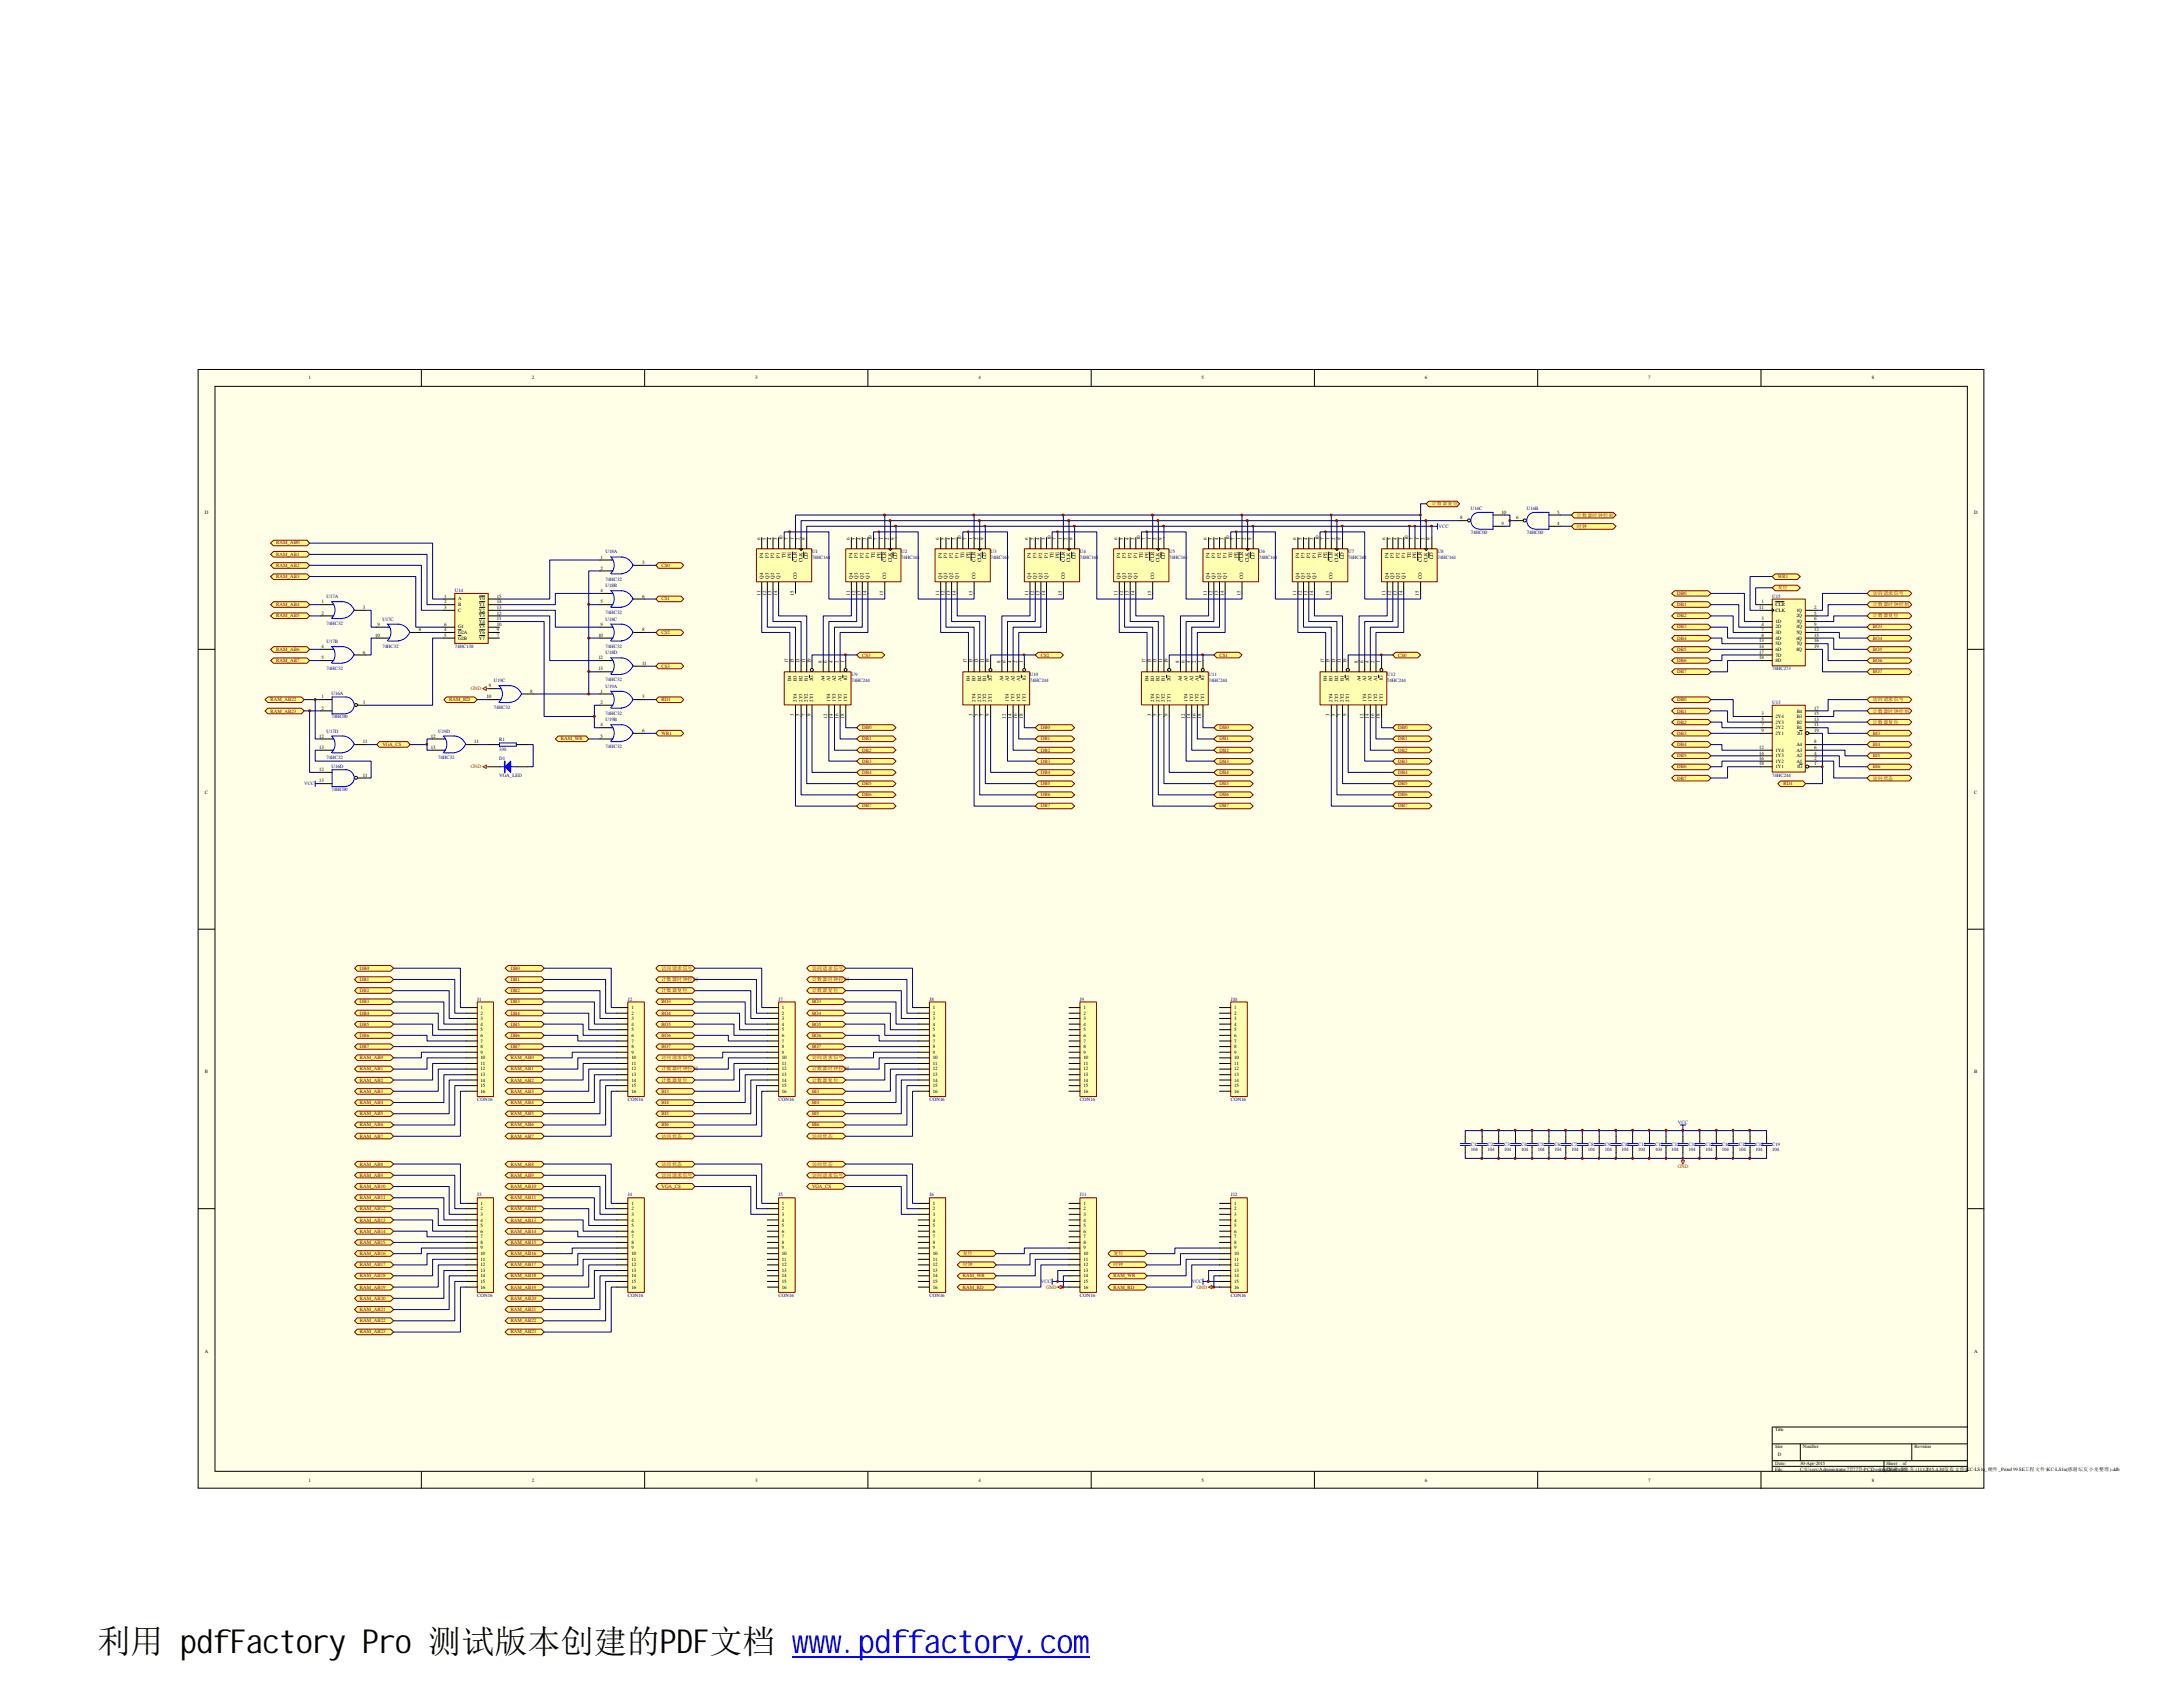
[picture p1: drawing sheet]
<svg xmlns="http://www.w3.org/2000/svg" width="279mm" height="216mm" viewBox="0 0 279 216" stroke-linecap="round" stroke-linejoin="round" font-family="sans-serif">
<defs><g id="words">
<text font-size="4.2" x="12.5" y="211.6">利用 pdfFactory Pro 测试版本创建的PDF文档 www.pdffactory.com</text>
<g font-size=".6">
<text x="39.5" y="48.6">1</text>
<text x="68.1" y="48.6">2</text>
<text x="96.6" y="48.6">3</text>
<text x="125.2" y="48.6">4</text>
<text x="153.8" y="48.6">5</text>
<text x="182.4" y="48.6">6</text>
<text x="210.9" y="48.6">7</text>
<text x="239.6" y="48.6">8</text>
<text x="26.2" y="65.7">D</text>
<text x="192.2" y="65.7">10</text>
<text x="199.3" y="65.7">5</text>
<text x="252.7" y="65.7">D</text>
<text x="76.9" y="71.5">1</text>
<text x="97.3" y="69.1" transform="rotate(-90 97.3 69.1)">6</text>
<text x="97.7" y="71.4" transform="rotate(-90 97.7 71.4)">P4</text>
<text x="98" y="69.1" transform="rotate(-90 98 69.1)">5</text>
<text x="98.4" y="71.4" transform="rotate(-90 98.4 71.4)">P3</text>
<text x="98.8" y="69.1" transform="rotate(-90 98.8 69.1)">4</text>
<text x="99.1" y="71.4" transform="rotate(-90 99.1 71.4)">P2</text>
<text x="99.5" y="69.1" transform="rotate(-90 99.5 69.1)">3</text>
<text x="99.8" y="71.4" transform="rotate(-90 99.8 71.4)">P1</text>
<text x="100.2" y="69.1" transform="rotate(-90 100.2 69.1)">10</text>
<text x="100.5" y="71.4" transform="rotate(-90 100.5 71.4)">TE</text>
<text x="100.9" y="69.1" transform="rotate(-90 100.9 69.1)">7</text>
<text x="101.3" y="71.4" transform="rotate(-90 101.3 71.4)">PE</text>
<text x="101.6" y="69.1" transform="rotate(-90 101.6 69.1)">1</text>
<text x="102" y="71.9" transform="rotate(-90 102 71.9)">CLR</text>
<text x="102.3" y="69.1" transform="rotate(-90 102.3 69.1)">2</text>
<text x="102.7" y="71.9" transform="rotate(-90 102.7 71.9)">CLK</text>
<text x="103" y="69.1" transform="rotate(-90 103 69.1)">9</text>
<text x="103.4" y="71.5" transform="rotate(-90 103.4 71.5)">LD</text>
<text x="108.8" y="69.1" transform="rotate(-90 108.8 69.1)">6</text>
<text x="109.1" y="71.4" transform="rotate(-90 109.1 71.4)">P4</text>
<text x="109.5" y="69.1" transform="rotate(-90 109.5 69.1)">5</text>
<text x="109.8" y="71.4" transform="rotate(-90 109.8 71.4)">P3</text>
<text x="110.2" y="69.1" transform="rotate(-90 110.2 69.1)">4</text>
<text x="110.5" y="71.4" transform="rotate(-90 110.5 71.4)">P2</text>
<text x="110.9" y="69.1" transform="rotate(-90 110.9 69.1)">3</text>
<text x="111.3" y="71.4" transform="rotate(-90 111.3 71.4)">P1</text>
<text x="111.6" y="69.1" transform="rotate(-90 111.6 69.1)">10</text>
<text x="112" y="71.4" transform="rotate(-90 112 71.4)">TE</text>
<text x="112.3" y="69.1" transform="rotate(-90 112.3 69.1)">7</text>
<text x="112.7" y="71.4" transform="rotate(-90 112.7 71.4)">PE</text>
<text x="113" y="69.1" transform="rotate(-90 113 69.1)">1</text>
<text x="113.4" y="71.9" transform="rotate(-90 113.4 71.9)">CLR</text>
<text x="113.7" y="69.1" transform="rotate(-90 113.7 69.1)">2</text>
<text x="114.1" y="71.9" transform="rotate(-90 114.1 71.9)">CLK</text>
<text x="114.5" y="69.1" transform="rotate(-90 114.5 69.1)">9</text>
<text x="114.8" y="71.5" transform="rotate(-90 114.8 71.5)">LD</text>
<text x="120.2" y="69.1" transform="rotate(-90 120.2 69.1)">6</text>
<text x="120.5" y="71.4" transform="rotate(-90 120.5 71.4)">P4</text>
<text x="120.9" y="69.1" transform="rotate(-90 120.9 69.1)">5</text>
<text x="121.2" y="71.4" transform="rotate(-90 121.2 71.4)">P3</text>
<text x="121.6" y="69.1" transform="rotate(-90 121.6 69.1)">4</text>
<text x="122" y="71.4" transform="rotate(-90 122 71.4)">P2</text>
<text x="122.3" y="69.1" transform="rotate(-90 122.3 69.1)">3</text>
<text x="122.7" y="71.4" transform="rotate(-90 122.7 71.4)">P1</text>
<text x="123" y="69.1" transform="rotate(-90 123 69.1)">10</text>
<text x="123.4" y="71.4" transform="rotate(-90 123.4 71.4)">TE</text>
<text x="123.7" y="69.1" transform="rotate(-90 123.7 69.1)">7</text>
<text x="124.1" y="71.4" transform="rotate(-90 124.1 71.4)">PE</text>
<text x="124.5" y="69.1" transform="rotate(-90 124.5 69.1)">1</text>
<text x="124.8" y="71.9" transform="rotate(-90 124.8 71.9)">CLR</text>
<text x="125.2" y="69.1" transform="rotate(-90 125.2 69.1)">2</text>
<text x="125.6" y="71.9" transform="rotate(-90 125.6 71.9)">CLK</text>
<text x="125.9" y="69.1" transform="rotate(-90 125.9 69.1)">9</text>
<text x="126.2" y="71.5" transform="rotate(-90 126.2 71.5)">LD</text>
<text x="131.6" y="69.1" transform="rotate(-90 131.6 69.1)">6</text>
<text x="132" y="71.4" transform="rotate(-90 132 71.4)">P4</text>
<text x="132.3" y="69.1" transform="rotate(-90 132.3 69.1)">5</text>
<text x="132.7" y="71.4" transform="rotate(-90 132.7 71.4)">P3</text>
<text x="133.1" y="69.1" transform="rotate(-90 133.1 69.1)">4</text>
<text x="133.4" y="71.4" transform="rotate(-90 133.4 71.4)">P2</text>
<text x="133.8" y="69.1" transform="rotate(-90 133.8 69.1)">3</text>
<text x="134.1" y="71.4" transform="rotate(-90 134.1 71.4)">P1</text>
<text x="134.5" y="69.1" transform="rotate(-90 134.5 69.1)">10</text>
<text x="134.8" y="71.4" transform="rotate(-90 134.8 71.4)">TE</text>
<text x="135.2" y="69.1" transform="rotate(-90 135.2 69.1)">7</text>
<text x="135.6" y="71.4" transform="rotate(-90 135.6 71.4)">PE</text>
<text x="135.9" y="69.1" transform="rotate(-90 135.9 69.1)">1</text>
<text x="136.3" y="71.9" transform="rotate(-90 136.3 71.9)">CLR</text>
<text x="136.6" y="69.1" transform="rotate(-90 136.6 69.1)">2</text>
<text x="137" y="71.9" transform="rotate(-90 137 71.9)">CLK</text>
<text x="137.3" y="69.1" transform="rotate(-90 137.3 69.1)">9</text>
<text x="137.7" y="71.5" transform="rotate(-90 137.7 71.5)">LD</text>
<text x="143" y="69.1" transform="rotate(-90 143 69.1)">6</text>
<text x="143.4" y="71.4" transform="rotate(-90 143.4 71.4)">P4</text>
<text x="143.8" y="69.1" transform="rotate(-90 143.8 69.1)">5</text>
<text x="144.1" y="71.4" transform="rotate(-90 144.1 71.4)">P3</text>
<text x="144.5" y="69.1" transform="rotate(-90 144.5 69.1)">4</text>
<text x="144.8" y="71.4" transform="rotate(-90 144.8 71.4)">P2</text>
<text x="145.2" y="69.1" transform="rotate(-90 145.2 69.1)">3</text>
<text x="145.5" y="71.4" transform="rotate(-90 145.5 71.4)">P1</text>
<text x="145.9" y="69.1" transform="rotate(-90 145.9 69.1)">10</text>
<text x="146.3" y="71.4" transform="rotate(-90 146.3 71.4)">TE</text>
<text x="146.6" y="69.1" transform="rotate(-90 146.6 69.1)">7</text>
<text x="147" y="71.4" transform="rotate(-90 147 71.4)">PE</text>
<text x="147.3" y="69.1" transform="rotate(-90 147.3 69.1)">1</text>
<text x="147.7" y="71.9" transform="rotate(-90 147.7 71.9)">CLR</text>
<text x="148" y="69.1" transform="rotate(-90 148 69.1)">2</text>
<text x="148.4" y="71.9" transform="rotate(-90 148.4 71.9)">CLK</text>
<text x="148.8" y="69.1" transform="rotate(-90 148.8 69.1)">9</text>
<text x="149.1" y="71.5" transform="rotate(-90 149.1 71.5)">LD</text>
<text x="154.5" y="69.1" transform="rotate(-90 154.5 69.1)">6</text>
<text x="154.8" y="71.4" transform="rotate(-90 154.8 71.4)">P4</text>
<text x="155.2" y="69.1" transform="rotate(-90 155.2 69.1)">5</text>
<text x="155.5" y="71.4" transform="rotate(-90 155.5 71.4)">P3</text>
<text x="155.9" y="69.1" transform="rotate(-90 155.9 69.1)">4</text>
<text x="156.3" y="71.4" transform="rotate(-90 156.3 71.4)">P2</text>
<text x="156.6" y="69.1" transform="rotate(-90 156.6 69.1)">3</text>
<text x="157" y="71.4" transform="rotate(-90 157 71.4)">P1</text>
<text x="157.4" y="69.1" transform="rotate(-90 157.4 69.1)">10</text>
<text x="157.7" y="71.4" transform="rotate(-90 157.7 71.4)">TE</text>
<text x="158" y="69.1" transform="rotate(-90 158 69.1)">7</text>
<text x="158.4" y="71.4" transform="rotate(-90 158.4 71.4)">PE</text>
<text x="158.7" y="69.1" transform="rotate(-90 158.7 69.1)">1</text>
<text x="159.1" y="71.9" transform="rotate(-90 159.1 71.9)">CLR</text>
<text x="159.5" y="69.1" transform="rotate(-90 159.5 69.1)">2</text>
<text x="159.9" y="71.9" transform="rotate(-90 159.9 71.9)">CLK</text>
<text x="160.2" y="69.1" transform="rotate(-90 160.2 69.1)">9</text>
<text x="160.6" y="71.5" transform="rotate(-90 160.6 71.5)">LD</text>
<text x="165.9" y="69.1" transform="rotate(-90 165.9 69.1)">6</text>
<text x="166.3" y="71.4" transform="rotate(-90 166.3 71.4)">P4</text>
<text x="166.6" y="69.1" transform="rotate(-90 166.6 69.1)">5</text>
<text x="167" y="71.4" transform="rotate(-90 167 71.4)">P3</text>
<text x="167.3" y="69.1" transform="rotate(-90 167.3 69.1)">4</text>
<text x="167.7" y="71.4" transform="rotate(-90 167.7 71.4)">P2</text>
<text x="168.1" y="69.1" transform="rotate(-90 168.1 69.1)">3</text>
<text x="168.4" y="71.4" transform="rotate(-90 168.4 71.4)">P1</text>
<text x="168.8" y="69.1" transform="rotate(-90 168.8 69.1)">10</text>
<text x="169.1" y="71.4" transform="rotate(-90 169.1 71.4)">TE</text>
<text x="169.5" y="69.1" transform="rotate(-90 169.5 69.1)">7</text>
<text x="169.8" y="71.4" transform="rotate(-90 169.8 71.4)">PE</text>
<text x="170.2" y="69.1" transform="rotate(-90 170.2 69.1)">1</text>
<text x="170.6" y="71.9" transform="rotate(-90 170.6 71.9)">CLR</text>
<text x="170.9" y="69.1" transform="rotate(-90 170.9 69.1)">2</text>
<text x="171.3" y="71.9" transform="rotate(-90 171.3 71.9)">CLK</text>
<text x="171.6" y="69.1" transform="rotate(-90 171.6 69.1)">9</text>
<text x="172" y="71.5" transform="rotate(-90 172 71.5)">LD</text>
<text x="177.3" y="69.1" transform="rotate(-90 177.3 69.1)">6</text>
<text x="177.7" y="71.4" transform="rotate(-90 177.7 71.4)">P4</text>
<text x="178.1" y="69.1" transform="rotate(-90 178.1 69.1)">5</text>
<text x="178.4" y="71.4" transform="rotate(-90 178.4 71.4)">P3</text>
<text x="178.8" y="69.1" transform="rotate(-90 178.8 69.1)">4</text>
<text x="179.1" y="71.4" transform="rotate(-90 179.1 71.4)">P2</text>
<text x="179.5" y="69.1" transform="rotate(-90 179.5 69.1)">3</text>
<text x="179.8" y="71.4" transform="rotate(-90 179.8 71.4)">P1</text>
<text x="180.2" y="69.1" transform="rotate(-90 180.2 69.1)">10</text>
<text x="180.6" y="71.4" transform="rotate(-90 180.6 71.4)">TE</text>
<text x="180.9" y="69.1" transform="rotate(-90 180.9 69.1)">7</text>
<text x="181.3" y="71.4" transform="rotate(-90 181.3 71.4)">PE</text>
<text x="181.6" y="69.1" transform="rotate(-90 181.6 69.1)">1</text>
<text x="182" y="71.9" transform="rotate(-90 182 71.9)">CLR</text>
<text x="182.3" y="69.1" transform="rotate(-90 182.3 69.1)">2</text>
<text x="182.7" y="71.9" transform="rotate(-90 182.7 71.9)">CLK</text>
<text x="183" y="69.1" transform="rotate(-90 183 69.1)">9</text>
<text x="183.4" y="71.5" transform="rotate(-90 183.4 71.5)">LD</text>
<text x="186.9" y="66.5">8</text>
<text x="192.2" y="67.2">9</text>
<text x="194.1" y="66.5">6</text>
<text x="199.3" y="67.2">4</text>
<text x="41.1" y="77.2">1</text>
<text x="46.4" y="77.9">3</text>
<text x="56.9" y="76.5">1</text>
<text x="56.9" y="77.2">2</text>
<text x="56.9" y="77.9">3</text>
<text x="58.6" y="76.8">A</text>
<text x="58.6" y="77.6">B</text>
<text x="61.3" y="77.6">Y1</text>
<text x="61.3" y="76.8">Y0</text>
<text x="63.6" y="77.9">13</text>
<text x="63.6" y="77.2">14</text>
<text x="63.6" y="76.5">15</text>
<text x="76.9" y="72.9">2</text>
<text x="76.9" y="75.8">4</text>
<text x="76.9" y="77.2">5</text>
<text x="82.2" y="72.2">3</text>
<text x="82.2" y="76.5">6</text>
<text x="97.3" y="76.2" transform="rotate(-90 97.3 76.2)">11</text>
<text x="97.7" y="74.1" transform="rotate(-90 97.7 74.1)">Q4</text>
<text x="98" y="76.2" transform="rotate(-90 98 76.2)">12</text>
<text x="98.4" y="74.1" transform="rotate(-90 98.4 74.1)">Q3</text>
<text x="98.8" y="76.2" transform="rotate(-90 98.8 76.2)">13</text>
<text x="99.1" y="74.1" transform="rotate(-90 99.1 74.1)">Q2</text>
<text x="99.5" y="76.2" transform="rotate(-90 99.5 76.2)">14</text>
<text x="99.8" y="74.1" transform="rotate(-90 99.8 74.1)">Q1</text>
<text x="101.6" y="76.2" transform="rotate(-90 101.6 76.2)">15</text>
<text x="102" y="74.1" transform="rotate(-90 102 74.1)">CO</text>
<text x="108.8" y="76.2" transform="rotate(-90 108.8 76.2)">11</text>
<text x="109.1" y="74.1" transform="rotate(-90 109.1 74.1)">Q4</text>
<text x="109.5" y="76.2" transform="rotate(-90 109.5 76.2)">12</text>
<text x="109.8" y="74.1" transform="rotate(-90 109.8 74.1)">Q3</text>
<text x="110.2" y="76.2" transform="rotate(-90 110.2 76.2)">13</text>
<text x="110.5" y="74.1" transform="rotate(-90 110.5 74.1)">Q2</text>
<text x="110.9" y="76.2" transform="rotate(-90 110.9 76.2)">14</text>
<text x="111.3" y="74.1" transform="rotate(-90 111.3 74.1)">Q1</text>
<text x="113" y="76.2" transform="rotate(-90 113 76.2)">15</text>
<text x="113.4" y="74.1" transform="rotate(-90 113.4 74.1)">CO</text>
<text x="120.2" y="76.2" transform="rotate(-90 120.2 76.2)">11</text>
<text x="120.5" y="74.1" transform="rotate(-90 120.5 74.1)">Q4</text>
<text x="120.9" y="76.2" transform="rotate(-90 120.9 76.2)">12</text>
<text x="121.2" y="74.1" transform="rotate(-90 121.2 74.1)">Q3</text>
<text x="121.6" y="76.2" transform="rotate(-90 121.6 76.2)">13</text>
<text x="122" y="74.1" transform="rotate(-90 122 74.1)">Q2</text>
<text x="122.3" y="76.2" transform="rotate(-90 122.3 76.2)">14</text>
<text x="122.7" y="74.1" transform="rotate(-90 122.7 74.1)">Q1</text>
<text x="124.5" y="76.2" transform="rotate(-90 124.5 76.2)">15</text>
<text x="124.8" y="74.1" transform="rotate(-90 124.8 74.1)">CO</text>
<text x="131.6" y="76.2" transform="rotate(-90 131.6 76.2)">11</text>
<text x="132" y="74.1" transform="rotate(-90 132 74.1)">Q4</text>
<text x="132.3" y="76.2" transform="rotate(-90 132.3 76.2)">12</text>
<text x="132.7" y="74.1" transform="rotate(-90 132.7 74.1)">Q3</text>
<text x="133.1" y="76.2" transform="rotate(-90 133.1 76.2)">13</text>
<text x="133.4" y="74.1" transform="rotate(-90 133.4 74.1)">Q2</text>
<text x="133.8" y="76.2" transform="rotate(-90 133.8 76.2)">14</text>
<text x="134.1" y="74.1" transform="rotate(-90 134.1 74.1)">Q1</text>
<text x="135.9" y="76.2" transform="rotate(-90 135.9 76.2)">15</text>
<text x="136.3" y="74.1" transform="rotate(-90 136.3 74.1)">CO</text>
<text x="143" y="76.2" transform="rotate(-90 143 76.2)">11</text>
<text x="143.4" y="74.1" transform="rotate(-90 143.4 74.1)">Q4</text>
<text x="143.8" y="76.2" transform="rotate(-90 143.8 76.2)">12</text>
<text x="144.1" y="74.1" transform="rotate(-90 144.1 74.1)">Q3</text>
<text x="144.5" y="76.2" transform="rotate(-90 144.5 76.2)">13</text>
<text x="144.8" y="74.1" transform="rotate(-90 144.8 74.1)">Q2</text>
<text x="145.2" y="76.2" transform="rotate(-90 145.2 76.2)">14</text>
<text x="145.5" y="74.1" transform="rotate(-90 145.5 74.1)">Q1</text>
<text x="147.3" y="76.2" transform="rotate(-90 147.3 76.2)">15</text>
<text x="147.7" y="74.1" transform="rotate(-90 147.7 74.1)">CO</text>
<text x="154.5" y="76.2" transform="rotate(-90 154.5 76.2)">11</text>
<text x="154.8" y="74.1" transform="rotate(-90 154.8 74.1)">Q4</text>
<text x="155.2" y="76.2" transform="rotate(-90 155.2 76.2)">12</text>
<text x="155.5" y="74.1" transform="rotate(-90 155.5 74.1)">Q3</text>
<text x="155.9" y="76.2" transform="rotate(-90 155.9 76.2)">13</text>
<text x="156.3" y="74.1" transform="rotate(-90 156.3 74.1)">Q2</text>
<text x="156.6" y="76.2" transform="rotate(-90 156.6 76.2)">14</text>
<text x="157" y="74.1" transform="rotate(-90 157 74.1)">Q1</text>
<text x="158.7" y="76.2" transform="rotate(-90 158.7 76.2)">15</text>
<text x="159.1" y="74.1" transform="rotate(-90 159.1 74.1)">CO</text>
<text x="165.9" y="76.2" transform="rotate(-90 165.9 76.2)">11</text>
<text x="166.3" y="74.1" transform="rotate(-90 166.3 74.1)">Q4</text>
<text x="166.6" y="76.2" transform="rotate(-90 166.6 76.2)">12</text>
<text x="167" y="74.1" transform="rotate(-90 167 74.1)">Q3</text>
<text x="167.3" y="76.2" transform="rotate(-90 167.3 76.2)">13</text>
<text x="167.7" y="74.1" transform="rotate(-90 167.7 74.1)">Q2</text>
<text x="168.1" y="76.2" transform="rotate(-90 168.1 76.2)">14</text>
<text x="168.4" y="74.1" transform="rotate(-90 168.4 74.1)">Q1</text>
<text x="170.2" y="76.2" transform="rotate(-90 170.2 76.2)">15</text>
<text x="170.6" y="74.1" transform="rotate(-90 170.6 74.1)">CO</text>
<text x="177.3" y="76.2" transform="rotate(-90 177.3 76.2)">11</text>
<text x="177.7" y="74.1" transform="rotate(-90 177.7 74.1)">Q4</text>
<text x="178.1" y="76.2" transform="rotate(-90 178.1 76.2)">12</text>
<text x="178.4" y="74.1" transform="rotate(-90 178.4 74.1)">Q3</text>
<text x="178.8" y="76.2" transform="rotate(-90 178.8 76.2)">13</text>
<text x="179.1" y="74.1" transform="rotate(-90 179.1 74.1)">Q2</text>
<text x="179.5" y="76.2" transform="rotate(-90 179.5 76.2)">14</text>
<text x="179.8" y="74.1" transform="rotate(-90 179.8 74.1)">Q1</text>
<text x="181.6" y="76.2" transform="rotate(-90 181.6 76.2)">15</text>
<text x="182" y="74.1" transform="rotate(-90 182 74.1)">CO</text>
<text x="225.2" y="77.9">11</text>
<text x="225.5" y="77.2">1</text>
<text x="227.2" y="77.6">CLR</text>
<text x="232.2" y="77.9">2</text>
<text x="41.1" y="78.7">2</text>
<text x="41.1" y="82.9">4</text>
<text x="46.4" y="83.7">6</text>
<text x="48" y="81.5">10</text>
<text x="48.3" y="80.1">9</text>
<text x="53.6" y="80.8">8</text>
<text x="56.9" y="80.8">4</text>
<text x="56.9" y="81.5">5</text>
<text x="56.9" y="80.1">6</text>
<text x="58.6" y="78.3">C</text>
<text x="58.6" y="81.2">G2A</text>
<text x="58.6" y="81.9">G2B</text>
<text x="58.6" y="80.4">G1</text>
<text x="61.3" y="81.9">Y7</text>
<text x="61.3" y="81.2">Y6</text>
<text x="61.3" y="80.4">Y5</text>
<text x="61.3" y="79.7">Y4</text>
<text x="61.3" y="79">Y3</text>
<text x="61.3" y="78.3">Y2</text>
<text x="63.6" y="81.5">7</text>
<text x="63.6" y="80.8">9</text>
<text x="63.6" y="80.1">10</text>
<text x="63.6" y="79.4">11</text>
<text x="63.6" y="78.7">12</text>
<text x="76.6" y="81.5">10</text>
<text x="76.9" y="80.1">9</text>
<text x="82.2" y="80.8">8</text>
<text x="225.2" y="82.2">13</text>
<text x="225.2" y="82.9">14</text>
<text x="225.2" y="83.7">17</text>
<text x="225.5" y="79.4">3</text>
<text x="225.5" y="80.1">4</text>
<text x="225.5" y="80.8">7</text>
<text x="225.5" y="81.5">8</text>
<text x="227.2" y="78.3">CLK</text>
<text x="227.2" y="79.7">1D</text>
<text x="227.2" y="80.4">2D</text>
<text x="227.2" y="81.2">3D</text>
<text x="227.2" y="81.9">4D</text>
<text x="227.2" y="82.6">5D</text>
<text x="227.2" y="83.3">6D</text>
<text x="229.9" y="78.3">1Q</text>
<text x="229.9" y="79">2Q</text>
<text x="229.9" y="79.7">3Q</text>
<text x="229.9" y="80.4">4Q</text>
<text x="229.9" y="81.2">5Q</text>
<text x="229.9" y="81.9">6Q</text>
<text x="229.9" y="82.6">7Q</text>
<text x="229.9" y="83.3">8Q</text>
<text x="232.2" y="78.7">5</text>
<text x="232.2" y="79.4">6</text>
<text x="232.2" y="80.1">9</text>
<text x="232.2" y="80.8">12</text>
<text x="232.2" y="81.5">15</text>
<text x="232.2" y="82.2">16</text>
<text x="232.2" y="82.9">19</text>
<text x="41.1" y="89.4">1</text>
<text x="41.1" y="84.4">5</text>
<text x="62.3" y="89.4">10</text>
<text x="62.6" y="88">9</text>
<text x="67.9" y="88.7">8</text>
<text x="76.6" y="84.4">12</text>
<text x="76.6" y="85.8">13</text>
<text x="76.9" y="88.7">1</text>
<text x="82.2" y="85.1">11</text>
<text x="82.2" y="89.4">3</text>
<text x="100.9" y="84.9" transform="rotate(-90 100.9 84.9)">17</text>
<text x="101.3" y="87.2" transform="rotate(-90 101.3 87.2)">B4</text>
<text x="101.6" y="84.9" transform="rotate(-90 101.6 84.9)">15</text>
<text x="102" y="89.8" transform="rotate(-90 102 89.8)">2Y4</text>
<text x="102" y="87.2" transform="rotate(-90 102 87.2)">B3</text>
<text x="102.3" y="84.9" transform="rotate(-90 102.3 84.9)">13</text>
<text x="102.7" y="89.8" transform="rotate(-90 102.7 89.8)">2Y3</text>
<text x="102.7" y="87.2" transform="rotate(-90 102.7 87.2)">B2</text>
<text x="103" y="84.9" transform="rotate(-90 103 84.9)">11</text>
<text x="103.4" y="89.8" transform="rotate(-90 103.4 89.8)">2Y2</text>
<text x="103.4" y="87.2" transform="rotate(-90 103.4 87.2)">B1</text>
<text x="103.8" y="84.9" transform="rotate(-90 103.8 84.9)">19</text>
<text x="104.1" y="89.8" transform="rotate(-90 104.1 89.8)">2Y1</text>
<text x="104.1" y="87.2" transform="rotate(-90 104.1 87.2)">2G</text>
<text x="105.2" y="84.9" transform="rotate(-90 105.2 84.9)">8</text>
<text x="105.5" y="87.2" transform="rotate(-90 105.5 87.2)">A4</text>
<text x="105.9" y="84.9" transform="rotate(-90 105.9 84.9)">6</text>
<text x="106.3" y="89.8" transform="rotate(-90 106.3 89.8)">1Y4</text>
<text x="106.3" y="87.2" transform="rotate(-90 106.3 87.2)">A3</text>
<text x="106.6" y="84.9" transform="rotate(-90 106.6 84.9)">4</text>
<text x="107" y="89.8" transform="rotate(-90 107 89.8)">1Y3</text>
<text x="107" y="87.2" transform="rotate(-90 107 87.2)">A2</text>
<text x="107.3" y="84.9" transform="rotate(-90 107.3 84.9)">2</text>
<text x="107.7" y="89.8" transform="rotate(-90 107.7 89.8)">1Y2</text>
<text x="107.7" y="87.2" transform="rotate(-90 107.7 87.2)">A1</text>
<text x="108" y="84.9" transform="rotate(-90 108 84.9)">1</text>
<text x="108.4" y="89.8" transform="rotate(-90 108.4 89.8)">1Y1</text>
<text x="108.4" y="87.2" transform="rotate(-90 108.4 87.2)">1G</text>
<text x="123.7" y="84.9" transform="rotate(-90 123.7 84.9)">17</text>
<text x="124.1" y="87.2" transform="rotate(-90 124.1 87.2)">B4</text>
<text x="124.5" y="84.9" transform="rotate(-90 124.5 84.9)">15</text>
<text x="124.8" y="89.8" transform="rotate(-90 124.8 89.8)">2Y4</text>
<text x="124.8" y="87.2" transform="rotate(-90 124.8 87.2)">B3</text>
<text x="125.2" y="84.9" transform="rotate(-90 125.2 84.9)">13</text>
<text x="125.6" y="89.8" transform="rotate(-90 125.6 89.8)">2Y3</text>
<text x="125.6" y="87.2" transform="rotate(-90 125.6 87.2)">B2</text>
<text x="125.9" y="84.9" transform="rotate(-90 125.9 84.9)">11</text>
<text x="126.2" y="89.8" transform="rotate(-90 126.2 89.8)">2Y2</text>
<text x="126.2" y="87.2" transform="rotate(-90 126.2 87.2)">B1</text>
<text x="126.6" y="84.9" transform="rotate(-90 126.6 84.9)">19</text>
<text x="127" y="89.8" transform="rotate(-90 127 89.8)">2Y1</text>
<text x="127" y="87.2" transform="rotate(-90 127 87.2)">2G</text>
<text x="128.1" y="84.9" transform="rotate(-90 128.1 84.9)">8</text>
<text x="128.4" y="87.2" transform="rotate(-90 128.4 87.2)">A4</text>
<text x="128.7" y="84.9" transform="rotate(-90 128.7 84.9)">6</text>
<text x="129.1" y="89.8" transform="rotate(-90 129.1 89.8)">1Y4</text>
<text x="129.1" y="87.2" transform="rotate(-90 129.1 87.2)">A3</text>
<text x="129.5" y="84.9" transform="rotate(-90 129.5 84.9)">4</text>
<text x="129.8" y="89.8" transform="rotate(-90 129.8 89.8)">1Y3</text>
<text x="129.8" y="87.2" transform="rotate(-90 129.8 87.2)">A2</text>
<text x="130.2" y="84.9" transform="rotate(-90 130.2 84.9)">2</text>
<text x="130.6" y="89.8" transform="rotate(-90 130.6 89.8)">1Y2</text>
<text x="130.6" y="87.2" transform="rotate(-90 130.6 87.2)">A1</text>
<text x="130.9" y="84.9" transform="rotate(-90 130.9 84.9)">1</text>
<text x="131.3" y="89.8" transform="rotate(-90 131.3 89.8)">1Y1</text>
<text x="131.3" y="87.2" transform="rotate(-90 131.3 87.2)">1G</text>
<text x="146.6" y="84.9" transform="rotate(-90 146.6 84.9)">17</text>
<text x="147" y="87.2" transform="rotate(-90 147 87.2)">B4</text>
<text x="147.3" y="84.9" transform="rotate(-90 147.3 84.9)">15</text>
<text x="147.7" y="89.8" transform="rotate(-90 147.7 89.8)">2Y4</text>
<text x="147.7" y="87.2" transform="rotate(-90 147.7 87.2)">B3</text>
<text x="148" y="84.9" transform="rotate(-90 148 84.9)">13</text>
<text x="148.4" y="89.8" transform="rotate(-90 148.4 89.8)">2Y3</text>
<text x="148.4" y="87.2" transform="rotate(-90 148.4 87.2)">B2</text>
<text x="148.8" y="84.9" transform="rotate(-90 148.8 84.9)">11</text>
<text x="149.1" y="89.8" transform="rotate(-90 149.1 89.8)">2Y2</text>
<text x="149.1" y="87.2" transform="rotate(-90 149.1 87.2)">B1</text>
<text x="149.5" y="84.9" transform="rotate(-90 149.5 84.9)">19</text>
<text x="149.8" y="89.8" transform="rotate(-90 149.8 89.8)">2Y1</text>
<text x="149.8" y="87.2" transform="rotate(-90 149.8 87.2)">2G</text>
<text x="150.9" y="84.9" transform="rotate(-90 150.9 84.9)">8</text>
<text x="151.3" y="87.2" transform="rotate(-90 151.3 87.2)">A4</text>
<text x="151.6" y="84.9" transform="rotate(-90 151.6 84.9)">6</text>
<text x="152" y="89.8" transform="rotate(-90 152 89.8)">1Y4</text>
<text x="152" y="87.2" transform="rotate(-90 152 87.2)">A3</text>
<text x="152.3" y="84.9" transform="rotate(-90 152.3 84.9)">4</text>
<text x="152.7" y="89.8" transform="rotate(-90 152.7 89.8)">1Y3</text>
<text x="152.7" y="87.2" transform="rotate(-90 152.7 87.2)">A2</text>
<text x="153" y="84.9" transform="rotate(-90 153 84.9)">2</text>
<text x="153.4" y="89.8" transform="rotate(-90 153.4 89.8)">1Y2</text>
<text x="153.4" y="87.2" transform="rotate(-90 153.4 87.2)">A1</text>
<text x="153.8" y="84.9" transform="rotate(-90 153.8 84.9)">1</text>
<text x="154.1" y="89.8" transform="rotate(-90 154.1 89.8)">1Y1</text>
<text x="154.1" y="87.2" transform="rotate(-90 154.1 87.2)">1G</text>
<text x="169.5" y="84.9" transform="rotate(-90 169.5 84.9)">17</text>
<text x="169.8" y="87.2" transform="rotate(-90 169.8 87.2)">B4</text>
<text x="170.2" y="84.9" transform="rotate(-90 170.2 84.9)">15</text>
<text x="170.6" y="89.8" transform="rotate(-90 170.6 89.8)">2Y4</text>
<text x="170.6" y="87.2" transform="rotate(-90 170.6 87.2)">B3</text>
<text x="170.9" y="84.9" transform="rotate(-90 170.9 84.9)">13</text>
<text x="171.3" y="89.8" transform="rotate(-90 171.3 89.8)">2Y3</text>
<text x="171.3" y="87.2" transform="rotate(-90 171.3 87.2)">B2</text>
<text x="171.6" y="84.9" transform="rotate(-90 171.6 84.9)">11</text>
<text x="172" y="89.8" transform="rotate(-90 172 89.8)">2Y2</text>
<text x="172" y="87.2" transform="rotate(-90 172 87.2)">B1</text>
<text x="172.3" y="84.9" transform="rotate(-90 172.3 84.9)">19</text>
<text x="172.7" y="89.8" transform="rotate(-90 172.7 89.8)">2Y1</text>
<text x="172.7" y="87.2" transform="rotate(-90 172.7 87.2)">2G</text>
<text x="173.8" y="84.9" transform="rotate(-90 173.8 84.9)">8</text>
<text x="174.1" y="87.2" transform="rotate(-90 174.1 87.2)">A4</text>
<text x="174.5" y="84.9" transform="rotate(-90 174.5 84.9)">6</text>
<text x="174.8" y="89.8" transform="rotate(-90 174.8 89.8)">1Y4</text>
<text x="174.8" y="87.2" transform="rotate(-90 174.8 87.2)">A3</text>
<text x="175.2" y="84.9" transform="rotate(-90 175.2 84.9)">4</text>
<text x="175.6" y="89.8" transform="rotate(-90 175.6 89.8)">1Y3</text>
<text x="175.6" y="87.2" transform="rotate(-90 175.6 87.2)">A2</text>
<text x="175.9" y="84.9" transform="rotate(-90 175.9 84.9)">2</text>
<text x="176.3" y="89.8" transform="rotate(-90 176.3 89.8)">1Y2</text>
<text x="176.3" y="87.2" transform="rotate(-90 176.3 87.2)">A1</text>
<text x="176.6" y="84.9" transform="rotate(-90 176.6 84.9)">1</text>
<text x="177" y="89.8" transform="rotate(-90 177 89.8)">1Y1</text>
<text x="177" y="87.2" transform="rotate(-90 177 87.2)">1G</text>
<text x="225.2" y="84.4">18</text>
<text x="227.2" y="84">7D</text>
<text x="227.2" y="84.8">8D</text>
<text x="40.9" y="94.4">12</text>
<text x="40.9" y="95.8">13</text>
<text x="41.1" y="90.8">2</text>
<text x="46.4" y="90.1">3</text>
<text x="46.4" y="95.1">11</text>
<text x="55.2" y="94.4">12</text>
<text x="55.2" y="95.8">13</text>
<text x="60.7" y="95.1">11</text>
<text x="76.9" y="90.1">2</text>
<text x="76.9" y="93">4</text>
<text x="76.9" y="94.4">5</text>
<text x="82.2" y="93.7">6</text>
<text x="101.6" y="91.7" transform="rotate(-90 101.6 91.7)">3</text>
<text x="102.3" y="91.7" transform="rotate(-90 102.3 91.7)">5</text>
<text x="103" y="91.7" transform="rotate(-90 103 91.7)">7</text>
<text x="103.8" y="91.7" transform="rotate(-90 103.8 91.7)">9</text>
<text x="105.9" y="92" transform="rotate(-90 105.9 92)">12</text>
<text x="106.6" y="92" transform="rotate(-90 106.6 92)">14</text>
<text x="107.3" y="92" transform="rotate(-90 107.3 92)">16</text>
<text x="108" y="92" transform="rotate(-90 108 92)">18</text>
<text x="124.5" y="91.7" transform="rotate(-90 124.5 91.7)">3</text>
<text x="125.2" y="91.7" transform="rotate(-90 125.2 91.7)">5</text>
<text x="125.9" y="91.7" transform="rotate(-90 125.9 91.7)">7</text>
<text x="126.6" y="91.7" transform="rotate(-90 126.6 91.7)">9</text>
<text x="128.7" y="92" transform="rotate(-90 128.7 92)">12</text>
<text x="129.5" y="92" transform="rotate(-90 129.5 92)">14</text>
<text x="130.2" y="92" transform="rotate(-90 130.2 92)">16</text>
<text x="130.9" y="92" transform="rotate(-90 130.9 92)">18</text>
<text x="147.3" y="91.7" transform="rotate(-90 147.3 91.7)">3</text>
<text x="148" y="91.7" transform="rotate(-90 148 91.7)">5</text>
<text x="148.8" y="91.7" transform="rotate(-90 148.8 91.7)">7</text>
<text x="149.5" y="91.7" transform="rotate(-90 149.5 91.7)">9</text>
<text x="151.6" y="92" transform="rotate(-90 151.6 92)">12</text>
<text x="152.3" y="92" transform="rotate(-90 152.3 92)">14</text>
<text x="153" y="92" transform="rotate(-90 153 92)">16</text>
<text x="153.8" y="92" transform="rotate(-90 153.8 92)">18</text>
<text x="170.2" y="91.7" transform="rotate(-90 170.2 91.7)">3</text>
<text x="170.9" y="91.7" transform="rotate(-90 170.9 91.7)">5</text>
<text x="171.6" y="91.7" transform="rotate(-90 171.6 91.7)">7</text>
<text x="172.3" y="91.7" transform="rotate(-90 172.3 91.7)">9</text>
<text x="174.5" y="92" transform="rotate(-90 174.5 92)">12</text>
<text x="175.2" y="92" transform="rotate(-90 175.2 92)">14</text>
<text x="175.9" y="92" transform="rotate(-90 175.9 92)">16</text>
<text x="176.6" y="92" transform="rotate(-90 176.6 92)">18</text>
<text x="225.2" y="95.8">12</text>
<text x="225.5" y="93.7">9</text>
<text x="225.5" y="93">7</text>
<text x="225.5" y="92.2">5</text>
<text x="225.5" y="91.5">3</text>
<text x="227.2" y="94">2Y1</text>
<text x="227.2" y="93.3">2Y2</text>
<text x="227.2" y="92.6">2Y3</text>
<text x="227.2" y="91.9">2Y4</text>
<text x="229.9" y="95.5">A4</text>
<text x="230" y="94">2G</text>
<text x="230" y="93.3">B1</text>
<text x="230" y="92.6">B2</text>
<text x="230" y="91.9">B3</text>
<text x="230" y="91.2">B4</text>
<text x="232.2" y="95.8">6</text>
<text x="232.2" y="95.1">8</text>
<text x="232.2" y="93.7">19</text>
<text x="232.2" y="93">11</text>
<text x="232.2" y="92.2">13</text>
<text x="232.2" y="91.5">15</text>
<text x="232.2" y="90.8">17</text>
<text x="26.2" y="101.6">C</text>
<text x="40.9" y="98.7">12</text>
<text x="40.9" y="100.1">13</text>
<text x="46.4" y="99.4">11</text>
<text x="225.2" y="98">18</text>
<text x="225.2" y="97.3">16</text>
<text x="225.2" y="96.6">14</text>
<text x="227.2" y="98.3">1Y1</text>
<text x="227.2" y="97.6">1Y2</text>
<text x="227.2" y="96.9">1Y3</text>
<text x="227.2" y="96.2">1Y4</text>
<text x="229.9" y="97.6">A1</text>
<text x="229.9" y="96.9">A2</text>
<text x="229.9" y="96.2">A3</text>
<text x="230" y="98.3">1G</text>
<text x="232.2" y="97.3">2</text>
<text x="232.2" y="96.6">4</text>
<text x="232.2" y="98">1</text>
<text x="252.7" y="101.6">C</text>
<text x="61.5" y="129.1">1</text>
<text x="61.5" y="129.8">2</text>
<text x="61.5" y="130.6">3</text>
<text x="61.5" y="131.3">4</text>
<text x="61.5" y="132">5</text>
<text x="80.8" y="129.1">1</text>
<text x="80.8" y="129.8">2</text>
<text x="80.8" y="130.6">3</text>
<text x="80.8" y="131.3">4</text>
<text x="80.8" y="132">5</text>
<text x="100.1" y="129.1">1</text>
<text x="100.1" y="129.8">2</text>
<text x="100.1" y="130.6">3</text>
<text x="100.1" y="131.3">4</text>
<text x="100.1" y="132">5</text>
<text x="119.4" y="129.1">1</text>
<text x="119.4" y="129.8">2</text>
<text x="119.4" y="130.6">3</text>
<text x="119.4" y="131.3">4</text>
<text x="119.4" y="132">5</text>
<text x="138.7" y="129.1">1</text>
<text x="138.7" y="129.8">2</text>
<text x="138.7" y="130.6">3</text>
<text x="138.7" y="131.3">4</text>
<text x="138.7" y="132">5</text>
<text x="157.9" y="129.1">1</text>
<text x="157.9" y="129.8">2</text>
<text x="157.9" y="130.6">3</text>
<text x="157.9" y="131.3">4</text>
<text x="157.9" y="132">5</text>
<text x="26.2" y="137.4">B</text>
<text x="61.5" y="132.7">6</text>
<text x="61.5" y="133.4">7</text>
<text x="61.5" y="134.2">8</text>
<text x="61.5" y="134.8">9</text>
<text x="61.5" y="135.6">10</text>
<text x="61.5" y="136.3">11</text>
<text x="61.5" y="137">12</text>
<text x="61.5" y="137.7">13</text>
<text x="80.8" y="132.7">6</text>
<text x="80.8" y="133.4">7</text>
<text x="80.8" y="134.2">8</text>
<text x="80.8" y="134.8">9</text>
<text x="80.8" y="135.6">10</text>
<text x="80.8" y="136.3">11</text>
<text x="80.8" y="137">12</text>
<text x="80.8" y="137.7">13</text>
<text x="100.1" y="132.7">6</text>
<text x="100.1" y="133.4">7</text>
<text x="100.1" y="134.2">8</text>
<text x="100.1" y="134.8">9</text>
<text x="100.1" y="135.6">10</text>
<text x="100.1" y="136.3">11</text>
<text x="100.1" y="137">12</text>
<text x="100.1" y="137.7">13</text>
<text x="119.4" y="132.7">6</text>
<text x="119.4" y="133.4">7</text>
<text x="119.4" y="134.2">8</text>
<text x="119.4" y="134.8">9</text>
<text x="119.4" y="135.6">10</text>
<text x="119.4" y="136.3">11</text>
<text x="119.4" y="137">12</text>
<text x="119.4" y="137.7">13</text>
<text x="138.7" y="132.7">6</text>
<text x="138.7" y="133.4">7</text>
<text x="138.7" y="134.2">8</text>
<text x="138.7" y="134.8">9</text>
<text x="138.7" y="135.6">10</text>
<text x="138.7" y="136.3">11</text>
<text x="138.7" y="137">12</text>
<text x="138.7" y="137.7">13</text>
<text x="157.9" y="132.7">6</text>
<text x="157.9" y="133.4">7</text>
<text x="157.9" y="134.2">8</text>
<text x="157.9" y="134.8">9</text>
<text x="157.9" y="135.6">10</text>
<text x="157.9" y="136.3">11</text>
<text x="157.9" y="137">12</text>
<text x="157.9" y="137.7">13</text>
<text x="252.7" y="137.4">B</text>
<text x="61.5" y="138.4">14</text>
<text x="61.5" y="139.1">15</text>
<text x="61.5" y="139.9">16</text>
<text x="80.8" y="138.4">14</text>
<text x="80.8" y="139.1">15</text>
<text x="80.8" y="139.9">16</text>
<text x="100.1" y="138.4">14</text>
<text x="100.1" y="139.1">15</text>
<text x="100.1" y="139.9">16</text>
<text x="119.4" y="138.4">14</text>
<text x="119.4" y="139.1">15</text>
<text x="119.4" y="139.9">16</text>
<text x="138.7" y="138.4">14</text>
<text x="138.7" y="139.1">15</text>
<text x="138.7" y="139.9">16</text>
<text x="157.9" y="138.4">14</text>
<text x="157.9" y="139.1">15</text>
<text x="157.9" y="139.9">16</text>
<text x="61.5" y="154.2">1</text>
<text x="61.5" y="154.9">2</text>
<text x="61.5" y="155.6">3</text>
<text x="80.8" y="154.2">1</text>
<text x="80.8" y="154.9">2</text>
<text x="80.8" y="155.6">3</text>
<text x="100.1" y="154.2">1</text>
<text x="100.1" y="154.9">2</text>
<text x="100.1" y="155.6">3</text>
<text x="119.4" y="154.2">1</text>
<text x="119.4" y="154.9">2</text>
<text x="119.4" y="155.6">3</text>
<text x="138.7" y="154.2">1</text>
<text x="138.7" y="154.9">2</text>
<text x="138.7" y="155.6">3</text>
<text x="157.9" y="154.2">1</text>
<text x="157.9" y="154.9">2</text>
<text x="157.9" y="155.6">3</text>
<text x="61.5" y="156.3">4</text>
<text x="61.5" y="157.1">5</text>
<text x="61.5" y="157.8">6</text>
<text x="61.5" y="158.5">7</text>
<text x="61.5" y="159.2">8</text>
<text x="61.5" y="159.9">9</text>
<text x="61.5" y="160.6">10</text>
<text x="61.5" y="161.3">11</text>
<text x="80.8" y="156.3">4</text>
<text x="80.8" y="157.1">5</text>
<text x="80.8" y="157.8">6</text>
<text x="80.8" y="158.5">7</text>
<text x="80.8" y="159.2">8</text>
<text x="80.8" y="159.9">9</text>
<text x="80.8" y="160.6">10</text>
<text x="80.8" y="161.3">11</text>
<text x="100.1" y="156.3">4</text>
<text x="100.1" y="157.1">5</text>
<text x="100.1" y="157.8">6</text>
<text x="100.1" y="158.5">7</text>
<text x="100.1" y="159.2">8</text>
<text x="100.1" y="159.9">9</text>
<text x="100.1" y="160.6">10</text>
<text x="100.1" y="161.3">11</text>
<text x="119.4" y="156.3">4</text>
<text x="119.4" y="157.1">5</text>
<text x="119.4" y="157.8">6</text>
<text x="119.4" y="158.5">7</text>
<text x="119.4" y="159.2">8</text>
<text x="119.4" y="159.9">9</text>
<text x="119.4" y="160.6">10</text>
<text x="119.4" y="161.3">11</text>
<text x="138.7" y="156.3">4</text>
<text x="138.7" y="157.1">5</text>
<text x="138.7" y="157.8">6</text>
<text x="138.7" y="158.5">7</text>
<text x="138.7" y="159.2">8</text>
<text x="138.7" y="159.9">9</text>
<text x="138.7" y="160.6">10</text>
<text x="138.7" y="161.3">11</text>
<text x="157.9" y="156.3">4</text>
<text x="157.9" y="157.1">5</text>
<text x="157.9" y="157.8">6</text>
<text x="157.9" y="158.5">7</text>
<text x="157.9" y="159.2">8</text>
<text x="157.9" y="159.9">9</text>
<text x="157.9" y="160.6">10</text>
<text x="157.9" y="161.3">11</text>
<text x="61.5" y="162.1">12</text>
<text x="61.5" y="162.8">13</text>
<text x="61.5" y="163.5">14</text>
<text x="61.5" y="164.2">15</text>
<text x="61.5" y="164.9">16</text>
<text x="80.8" y="162.1">12</text>
<text x="80.8" y="162.8">13</text>
<text x="80.8" y="163.5">14</text>
<text x="80.8" y="164.2">15</text>
<text x="80.8" y="164.9">16</text>
<text x="100.1" y="162.1">12</text>
<text x="100.1" y="162.8">13</text>
<text x="100.1" y="163.5">14</text>
<text x="100.1" y="164.2">15</text>
<text x="100.1" y="164.9">16</text>
<text x="119.4" y="162.1">12</text>
<text x="119.4" y="162.8">13</text>
<text x="119.4" y="163.5">14</text>
<text x="119.4" y="164.2">15</text>
<text x="119.4" y="164.9">16</text>
<text x="138.7" y="162.1">12</text>
<text x="138.7" y="162.8">13</text>
<text x="138.7" y="163.5">14</text>
<text x="138.7" y="164.2">15</text>
<text x="138.7" y="164.9">16</text>
<text x="157.9" y="162.1">12</text>
<text x="157.9" y="162.8">13</text>
<text x="157.9" y="163.5">14</text>
<text x="157.9" y="164.2">15</text>
<text x="157.9" y="164.9">16</text>
<text x="26.2" y="173.1">A</text>
<text x="252.7" y="173.1">A</text>
<text x="227.2" y="183.2">Title</text>
<text x="227.2" y="185.3">Size</text>
<text x="230.8" y="185.3">Number</text>
<text x="245" y="185.3">Revision</text>
<text x="39.5" y="189.6">1</text>
<text x="68.1" y="189.6">2</text>
<text x="96.6" y="189.6">3</text>
<text x="125.2" y="189.6">4</text>
<text x="153.8" y="189.6">5</text>
<text x="182.4" y="189.6">6</text>
<text x="210.9" y="189.6">7</text>
<text x="227.2" y="187.5">Date:</text>
<text x="227.2" y="188.2">File:</text>
<text x="227.5" y="186.4">D</text>
<text x="230.4" y="187.5">30-Apr-2015</text>
<text x="230.4" y="188.2">C:\Users\Administrator.7777777-PC\Desktop\D新建文件夹 (11)\2015.4.30发布文件\KC-LS1u_硬件_Protel 99SE工程文件\KC-LS1u(感谢坛友小龙整理).ddb</text>
<text x="239.6" y="189.6">8</text>
<text x="241.5" y="187.5">Sheet</text>
<text x="241.9" y="188.2">rawn By:</text>
<text x="243.5" y="187.5">of</text>
</g>
<g font-size=".6" fill="#800000">
<text x="183.3" y="64.7">计数器复位</text>
<text x="35.3" y="71.1">RAM_AB1</text>
<text x="35.3" y="69.7">RAM_AB0</text>
<text x="201.8" y="67.6">时钟</text>
<text x="201.8" y="66.1">计数器时钟控制</text>
<text x="35.3" y="77.6">RAM_AB4</text>
<text x="35.3" y="74">RAM_AB3</text>
<text x="35.3" y="72.6">RAM_AB2</text>
<text x="84.7" y="76.8">CS1</text>
<text x="84.7" y="72.6">CS0</text>
<text x="214.7" y="76.2">DB0</text>
<text x="214.7" y="77.6">DB1</text>
<text x="227.5" y="75.4">复位</text>
<text x="227.5" y="74">WR1</text>
<text x="239.7" y="76.2">访问请求信号</text>
<text x="239.7" y="77.6">计数器时钟控制</text>
<text x="35.3" y="79">RAM_AB5</text>
<text x="35.3" y="83.3">RAM_AB6</text>
<text x="84.7" y="81.2">CS2</text>
<text x="214.7" y="79">DB2</text>
<text x="214.7" y="80.4">DB3</text>
<text x="214.7" y="81.9">DB4</text>
<text x="214.7" y="83.3">DB5</text>
<text x="239.7" y="79">计数器复位</text>
<text x="239.7" y="80.4">BO3</text>
<text x="239.7" y="81.9">BO4</text>
<text x="239.7" y="83.3">BO5</text>
<text x="34.6" y="89.7">RAM_AB22</text>
<text x="35.3" y="84.8">RAM_AB7</text>
<text x="57.5" y="89.7">RAM_RD</text>
<text x="84.7" y="89.7">RD1</text>
<text x="84.7" y="85.4">CS3</text>
<text x="110.4" y="84">CS3</text>
<text x="133.2" y="84">CS2</text>
<text x="156.1" y="84">CS1</text>
<text x="178.9" y="84">CS0</text>
<text x="214.7" y="84.8">DB6</text>
<text x="214.7" y="86.1">DB7</text>
<text x="214.7" y="89.7">DB0</text>
<text x="239.7" y="84.8">BO6</text>
<text x="239.7" y="86.1">BO7</text>
<text x="239.7" y="89.7">访问请求信号</text>
<text x="34.6" y="91.2">RAM_AB23</text>
<text x="48.9" y="95.5">VGA_CS</text>
<text x="71.8" y="94.7">RAM_WR</text>
<text x="84.7" y="94">WR1</text>
<text x="110.4" y="93.3">DB0</text>
<text x="110.4" y="94.7">DB1</text>
<text x="133.2" y="93.3">DB0</text>
<text x="133.2" y="94.7">DB1</text>
<text x="156.1" y="93.3">DB0</text>
<text x="156.1" y="94.7">DB1</text>
<text x="178.9" y="93.3">DB0</text>
<text x="178.9" y="94.7">DB1</text>
<text x="214.7" y="91.2">DB1</text>
<text x="214.7" y="92.6">DB2</text>
<text x="214.7" y="94">DB3</text>
<text x="214.7" y="95.5">DB4</text>
<text x="239.7" y="91.2">计数器时钟控制</text>
<text x="239.7" y="92.6">计数器复位</text>
<text x="239.7" y="94">BI3</text>
<text x="239.7" y="95.5">BI4</text>
<text x="110.4" y="96.2">DB2</text>
<text x="110.4" y="97.6">DB3</text>
<text x="110.4" y="99.1">DB4</text>
<text x="110.4" y="100.5">DB5</text>
<text x="110.4" y="101.9">DB6</text>
<text x="133.2" y="96.2">DB2</text>
<text x="133.2" y="97.6">DB3</text>
<text x="133.2" y="99.1">DB4</text>
<text x="133.2" y="100.5">DB5</text>
<text x="133.2" y="101.9">DB6</text>
<text x="156.1" y="96.2">DB2</text>
<text x="156.1" y="97.6">DB3</text>
<text x="156.1" y="99.1">DB4</text>
<text x="156.1" y="100.5">DB5</text>
<text x="156.1" y="101.9">DB6</text>
<text x="178.9" y="96.2">DB2</text>
<text x="178.9" y="97.6">DB3</text>
<text x="178.9" y="99.1">DB4</text>
<text x="178.9" y="100.5">DB5</text>
<text x="178.9" y="101.9">DB6</text>
<text x="214.7" y="96.9">DB5</text>
<text x="214.7" y="98.3">DB6</text>
<text x="214.7" y="99.8">DB7</text>
<text x="228.3" y="100.5">RD1</text>
<text x="239.7" y="96.9">BI5</text>
<text x="239.7" y="98.3">BI6</text>
<text x="239.7" y="99.8">访问状态</text>
<text x="110.4" y="103.3">DB7</text>
<text x="133.2" y="103.3">DB7</text>
<text x="156.1" y="103.3">DB7</text>
<text x="178.9" y="103.3">DB7</text>
<text x="46.1" y="124.1">DB0</text>
<text x="46.1" y="125.6">DB1</text>
<text x="65.4" y="124.1">DB0</text>
<text x="65.4" y="125.6">DB1</text>
<text x="84.7" y="124.1">访问请求信号</text>
<text x="84.7" y="125.6">计数器时钟控制</text>
<text x="103.9" y="124.1">访问请求信号</text>
<text x="103.9" y="125.6">计数器时钟控制</text>
<text x="46.1" y="127">DB2</text>
<text x="46.1" y="128.4">DB3</text>
<text x="46.1" y="129.8">DB4</text>
<text x="46.1" y="131.3">DB5</text>
<text x="65.4" y="127">DB2</text>
<text x="65.4" y="128.4">DB3</text>
<text x="65.4" y="129.8">DB4</text>
<text x="65.4" y="131.3">DB5</text>
<text x="84.7" y="127">计数器复位</text>
<text x="84.7" y="128.4">BO3</text>
<text x="84.7" y="131.3">BO5</text>
<text x="84.7" y="129.8">BO4</text>
<text x="103.9" y="127">计数器复位</text>
<text x="103.9" y="128.4">BO3</text>
<text x="103.9" y="131.3">BO5</text>
<text x="103.9" y="129.8">BO4</text>
<text x="46.1" y="132.7">DB6</text>
<text x="46.1" y="134.2">DB7</text>
<text x="46.1" y="135.6">RAM_AB0</text>
<text x="46.1" y="137">RAM_AB1</text>
<text x="65.4" y="132.7">DB6</text>
<text x="65.4" y="134.2">DB7</text>
<text x="65.4" y="135.6">RAM_AB0</text>
<text x="65.4" y="137">RAM_AB1</text>
<text x="84.7" y="134.2">BO7</text>
<text x="84.7" y="135.6">访问请求信号</text>
<text x="84.7" y="137">计数器时钟控制</text>
<text x="84.7" y="132.7">BO6</text>
<text x="103.9" y="134.2">BO7</text>
<text x="103.9" y="135.6">访问请求信号</text>
<text x="103.9" y="137">计数器时钟控制</text>
<text x="103.9" y="132.7">BO6</text>
<text x="46.1" y="138.4">RAM_AB2</text>
<text x="46.1" y="139.9">RAM_AB3</text>
<text x="46.1" y="141.3">RAM_AB4</text>
<text x="46.1" y="142.7">RAM_AB5</text>
<text x="65.4" y="138.4">RAM_AB2</text>
<text x="65.4" y="139.9">RAM_AB3</text>
<text x="65.4" y="141.3">RAM_AB4</text>
<text x="65.4" y="142.7">RAM_AB5</text>
<text x="84.7" y="138.4">计数器复位</text>
<text x="84.7" y="139.9">BI3</text>
<text x="84.7" y="141.3">BI4</text>
<text x="84.7" y="142.7">BI5</text>
<text x="103.9" y="138.4">计数器复位</text>
<text x="103.9" y="139.9">BI3</text>
<text x="103.9" y="141.3">BI4</text>
<text x="103.9" y="142.7">BI5</text>
<text x="46.1" y="144.1">RAM_AB6</text>
<text x="46.1" y="145.6">RAM_AB7</text>
<text x="46.1" y="149.2">RAM_AB8</text>
<text x="65.4" y="144.1">RAM_AB6</text>
<text x="65.4" y="145.6">RAM_AB7</text>
<text x="65.4" y="149.2">RAM_AB8</text>
<text x="84.7" y="149.2">访问状态</text>
<text x="84.7" y="144.1">BI6</text>
<text x="84.7" y="145.6">访问状态</text>
<text x="103.9" y="149.2">访问状态</text>
<text x="103.9" y="144.1">BI6</text>
<text x="103.9" y="145.6">访问状态</text>
<text x="46.1" y="150.6">RAM_AB9</text>
<text x="46.1" y="152">RAM_AB10</text>
<text x="46.1" y="153.5">RAM_AB11</text>
<text x="46.1" y="154.9">RAM_AB12</text>
<text x="65.4" y="150.6">RAM_AB9</text>
<text x="65.4" y="152">RAM_AB10</text>
<text x="65.4" y="153.5">RAM_AB11</text>
<text x="65.4" y="154.9">RAM_AB12</text>
<text x="84.7" y="150.6">访问请求信号</text>
<text x="84.7" y="152">VGA_CS</text>
<text x="103.9" y="150.6">访问请求信号</text>
<text x="103.9" y="152">VGA_CS</text>
<text x="46.1" y="156.3">RAM_AB13</text>
<text x="46.1" y="157.8">RAM_AB14</text>
<text x="46.1" y="159.2">RAM_AB15</text>
<text x="46.1" y="160.6">RAM_AB16</text>
<text x="65.4" y="156.3">RAM_AB13</text>
<text x="65.4" y="157.8">RAM_AB14</text>
<text x="65.4" y="159.2">RAM_AB15</text>
<text x="65.4" y="160.6">RAM_AB16</text>
<text x="123.2" y="160.6">复位</text>
<text x="142.5" y="160.6">复位</text>
<text x="46.1" y="162.1">RAM_AB17</text>
<text x="46.1" y="163.5">RAM_AB18</text>
<text x="46.1" y="164.9">RAM_AB19</text>
<text x="46.1" y="166.4">RAM_AB20</text>
<text x="46.1" y="167.8">RAM_AB21</text>
<text x="65.4" y="162.1">RAM_AB17</text>
<text x="65.4" y="163.5">RAM_AB18</text>
<text x="65.4" y="164.9">RAM_AB19</text>
<text x="65.4" y="166.4">RAM_AB20</text>
<text x="65.4" y="167.8">RAM_AB21</text>
<text x="123.2" y="162.1">时钟</text>
<text x="123.2" y="163.5">RAM_WR</text>
<text x="123.2" y="164.9">RAM_RD</text>
<text x="142.5" y="162.1">时钟</text>
<text x="142.5" y="163.5">RAM_WR</text>
<text x="142.5" y="164.9">RAM_RD</text>
<text x="46.1" y="169.2">RAM_AB22</text>
<text x="46.1" y="170.6">RAM_AB23</text>
<text x="65.4" y="169.2">RAM_AB22</text>
<text x="65.4" y="170.6">RAM_AB23</text>
</g>
<g font-size=".6" fill="#000080">
<text x="188.3" y="65.3">U16C</text>
<text x="195.4" y="65.3">U16B</text>
<text x="77.5" y="70.8">U18A</text>
<text x="103.9" y="70.8">U1</text>
<text x="103.9" y="71.5">74HC161</text>
<text x="115.4" y="70.8">U2</text>
<text x="115.4" y="71.5">74HC161</text>
<text x="126.8" y="70.8">U3</text>
<text x="126.8" y="71.5">74HC161</text>
<text x="138.2" y="70.8">U4</text>
<text x="138.2" y="71.5">74HC161</text>
<text x="149.6" y="70.8">U5</text>
<text x="149.6" y="71.5">74HC161</text>
<text x="161.1" y="70.8">U6</text>
<text x="161.1" y="71.5">74HC161</text>
<text x="172.6" y="70.8">U7</text>
<text x="172.6" y="71.5">74HC161</text>
<text x="184" y="70.8">U8</text>
<text x="184" y="71.5">74HC161</text>
<text x="188.3" y="68.3">74HC00</text>
<text x="195.4" y="68.3">74HC00</text>
<text x="41.8" y="76.6">U17A</text>
<text x="58.2" y="75.8">U14</text>
<text x="77.5" y="74.3">74HC32</text>
<text x="77.5" y="75.1">U18B</text>
<text x="226.8" y="76.5">U15</text>
<text x="41.8" y="80">74HC32</text>
<text x="41.8" y="82.3">U17B</text>
<text x="48.9" y="79.4">U17C</text>
<text x="48.9" y="82.9">74HC32</text>
<text x="58.2" y="82.9">74HC138</text>
<text x="77.5" y="78.6">74HC32</text>
<text x="77.5" y="79.4">U18C</text>
<text x="77.5" y="82.9">74HC32</text>
<text x="77.5" y="83.7">U18D</text>
<text x="41.8" y="85.7">74HC32</text>
<text x="42.4" y="88.9">U16A</text>
<text x="63.2" y="87.3">U19C</text>
<text x="77.5" y="87.2">74HC32</text>
<text x="77.5" y="88">U19A</text>
<text x="109" y="86.5">U9</text>
<text x="109" y="87.2">74HC244</text>
<text x="131.8" y="86.5">U10</text>
<text x="131.8" y="87.2">74HC244</text>
<text x="154.7" y="86.5">U11</text>
<text x="154.7" y="87.2">74HC244</text>
<text x="177.5" y="86.5">U12</text>
<text x="177.5" y="87.2">74HC244</text>
<text x="226.8" y="85.8">74HC273</text>
<text x="41.8" y="93.8">U17D</text>
<text x="42.4" y="91.9">74HC00</text>
<text x="56.1" y="93.8">U19D</text>
<text x="63.2" y="90.8">74HC32</text>
<text x="63.9" y="94.8">R1</text>
<text x="77.5" y="91.5">74HC32</text>
<text x="77.5" y="92.3">U19B</text>
<text x="77.5" y="95.8">74HC32</text>
<text x="226.8" y="90.1">U13</text>
<text x="41.8" y="97.2">74HC32</text>
<text x="42.4" y="98.3">U16D</text>
<text x="42.4" y="101.3">74HC00</text>
<text x="56.1" y="97.2">74HC32</text>
<text x="63.9" y="96.1">330</text>
<text x="63.9" y="97.3">D1</text>
<text x="63.9" y="99.4">VGA_LED</text>
<text x="226.8" y="99.4">74HC244</text>
<text x="61.1" y="128.1">J1</text>
<text x="80.3" y="128.1">J2</text>
<text x="99.7" y="128.1">J7</text>
<text x="119" y="128.1">J8</text>
<text x="138.2" y="128.1">J9</text>
<text x="157.5" y="128.1">J10</text>
<text x="61.1" y="140.9">CON16</text>
<text x="80.3" y="140.9">CON16</text>
<text x="99.7" y="140.9">CON16</text>
<text x="119" y="140.9">CON16</text>
<text x="138.2" y="140.9">CON16</text>
<text x="157.5" y="140.9">CON16</text>
<text x="188.3" y="146.6">C1</text>
<text x="188.3" y="147.3">104</text>
<text x="190.4" y="146.6">C2</text>
<text x="190.4" y="147.3">104</text>
<text x="192.5" y="146.6">C3</text>
<text x="192.5" y="147.3">104</text>
<text x="194.7" y="146.6">C4</text>
<text x="194.7" y="147.3">104</text>
<text x="196.8" y="146.6">C5</text>
<text x="196.8" y="147.3">104</text>
<text x="199" y="146.6">C6</text>
<text x="199" y="147.3">104</text>
<text x="201.1" y="146.6">C7</text>
<text x="201.1" y="147.3">104</text>
<text x="203.2" y="146.6">C8</text>
<text x="203.2" y="147.3">104</text>
<text x="205.4" y="146.6">C9</text>
<text x="205.4" y="147.3">104</text>
<text x="207.5" y="146.6">C10</text>
<text x="207.5" y="147.3">104</text>
<text x="209.7" y="146.6">C11</text>
<text x="209.7" y="147.3">104</text>
<text x="211.8" y="146.6">C12</text>
<text x="211.8" y="147.3">104</text>
<text x="214" y="146.6">C13</text>
<text x="214" y="147.3">104</text>
<text x="216.1" y="146.6">C14</text>
<text x="216.1" y="147.3">104</text>
<text x="218.3" y="146.6">C15</text>
<text x="218.3" y="147.3">104</text>
<text x="220.4" y="146.6">C16</text>
<text x="220.4" y="147.3">104</text>
<text x="222.5" y="146.6">C17</text>
<text x="222.5" y="147.3">104</text>
<text x="224.7" y="146.6">C18</text>
<text x="224.7" y="147.3">104</text>
<text x="226.8" y="146.6">C19</text>
<text x="226.8" y="147.3">104</text>
<text x="61.1" y="153.1">J3</text>
<text x="80.3" y="153.1">J4</text>
<text x="99.7" y="153.1">J5</text>
<text x="119" y="153.1">J6</text>
<text x="138.2" y="153.1">J11</text>
<text x="157.5" y="153.1">J12</text>
<text x="61.1" y="166">CON16</text>
<text x="80.3" y="166">CON16</text>
<text x="99.7" y="166">CON16</text>
<text x="119" y="166">CON16</text>
<text x="138.2" y="166">CON16</text>
<text x="157.5" y="166">CON16</text>
</g>
<g font-size=".6" fill="#00f">
<text x="184.1" y="67.6">VCC</text>
<text x="38.9" y="100.5">VCC</text>
<text x="214.8" y="143.8">VCC</text>
<text x="133.2" y="164.2">VCC</text>
<text x="152.5" y="164.2">VCC</text>
</g>
<g font-size=".6" fill="#f00">
<text x="60.3" y="88.3">GND</text>
<text x="60.3" y="98.3">GND</text>
<text x="214.8" y="149.5">GND</text>
<text x="133.9" y="164.9">GND</text>
<text x="153.2" y="164.9">GND</text>
</g>
</g></defs>
<path d="M25.4 47.3h228.5v143.2h-228.5z" fill="#ffffe8"/>
<g fill="none" stroke="#000" stroke-width=".13">
<path d="M25.4 47.3h228.5v143.2h-228.5zM27.5 49.4h224.3v138.9h-224.3zM53.9 47.3v2.1M82.5 47.3v2.1M111.1 47.3v2.1M139.7 47.3v2.1M168.2 47.3v2.1M196.8 47.3v2.1M225.4 47.3v2.1M25.4 83.1h2.1M251.8 83.1h2.2M25.4 118.9h2.1"/>
<path d="M251.8 118.9h2.2M25.4 154.7h2.1M251.8 154.7h2.2M53.9 188.3v2.2M82.5 188.3v2.2M111.1 188.3v2.2M139.7 188.3v2.2M168.2 188.3v2.2M196.8 188.3v2.2M225.4 188.3v2.2M226.8 184.8h25M226.8 186.9h25"/>
<path d="M226.8 187.7h25M230.4 184.8v2.1M241.1 186.9v1.4M244.7 184.8v2.1M251.8 182.6h-25v5.7"/>
</g>
<path d="M58.3 76h4.2v6.3h-4.2z" fill="#ffffb0"/>
<path d="M58.2 75.9h4.3v6.4h-4.3z" fill="none" stroke="#800000" stroke-width=".13"/>
<g fill="none" stroke="#000" stroke-width=".13">
<path d="M41.1 77.4h1.4M41.1 78.8h1.4M45.4 78.1h1.4M56.8 76.7h1.4M56.8 77.4h1.4M56.8 78.1h1.4M61.4 79.9h.7M61.4 79.2h.7M61.4 78.4h.7M61.4 77.7h.7M61.4 77h.7M61.4 76.3h.7"/>
<path d="M62.5 76.7h1.4M62.5 77.4h1.4M62.5 78.1h1.4M62.5 79.5h1.4M62.5 78.8h1.4M76.8 77.4h1.4M76.8 71.7h1.4M76.8 73.1h1.4M76.8 75.9h1.4M81.1 76.7h1.4M81.1 72.3h1.4M186.8 66.6h1"/>
<path d="M187.9 66.5h.3v.2l-.2 .1-.1-.1zM191.1 67.4h1.4M191.1 65.9h1.4M194 66.6h.9M195 66.5h.3l.1 .1-.1 .1-.1 .1-.2-.1zM198.2 67.4h1.5M198.2 65.9h1.5M41.1 89.5h1.4M41.1 91h1.4M41.1 98.8h1.4M41.1 83.1h1.4M41.1 84.5h1.4"/>
<path d="M41.1 94.6h1.4M41.1 96h1.4M45.4 83.8h1.4M45.4 95.3h1.4M45.4 90.1h.3v.2l-.1 .1-.2-.1zM45.4 99.4h.3v.3h-.1h-.2zM45.8 90.3h1M45.8 99.6h1M48.2 81.7h1.5M48.2 80.3h1.5M52.5 80.9h1.4M55.4 94.6h1.4"/>
<path d="M55.4 96h1.4M56.8 80.9h1.4M56.8 81.7h1.4M56.8 80.3h1.4M58.6 80.6h.4M58.6 81.3h.4M59.6 95.3h1.5M61.4 80.6h.7M61.4 81.3h.7M62.5 80.9h1.4M62.5 81.7h1.4M62.5 80.3h1.4"/>
<path d="M62.5 89.5h1.4M62.5 88.1h1.4M66.8 88.8h1.4M76.8 81.7h1.4M76.8 80.3h1.4M76.8 90.3h1.4M76.8 84.5h1.4M76.8 94.6h1.4M76.8 86h1.4M76.8 88.8h1.4M76.8 93.1h1.4M81.1 80.9h1.4"/>
<path d="M81.1 89.5h1.4M81.1 85.3h1.4M81.1 93.9h1.4M41.1 100.3h1.4"/>
</g>
<g fill="none" stroke="#00f" stroke-width=".13">
<path d="M42.4 77a1.44 1.44 0 0 1 0 2.1M42.5 77a2.66 2.66 0 0 1 2.4 .4l.4 .7M42.5 77.4h.2M42.5 78.8h.2M42.5 79.2h1.4M45.3 78a1.74 1.74 0 0 1-1.4 1.1M49.6 79.8a1.48 1.48 0 0 1 0 2.2M49.7 79.9h1.3M51 79.9a1.64 1.64 0 0 1 1.5 1M78.1 71.2a1.48 1.48 0 0 1 0 2.2M78.1 75.6a1.44 1.44 0 0 1 0 2.1M78.1 79.8a1.48 1.48 0 0 1 0 2.2"/>
<path d="M78.2 77.4h.2M78.2 79.9h1.4M78.2 71.3h1.4M78.2 71.7h.2M78.2 73.1h.2M78.2 73.4h1.4M78.2 75.6h1.4M78.2 75.9h.2M78.2 77.7h1.4M79.5 71.3a1.64 1.64 0 0 1 1.5 1M79.5 75.6a1.64 1.64 0 0 1 1.5 1.1M79.5 79.9a1.64 1.64 0 0 1 1.5 1"/>
<path d="M81 72.3a1.74 1.74 0 0 1-1.5 1.1M81 76.6a1.74 1.74 0 0 1-1.5 1.1M189.3 65.6a1.06 1.06 0 0 0-1 1 1.06 1.06 0 0 0 1 1.1M189.3 65.6h1.8v2.1h-1.8M196.4 65.6a1.06 1.06 0 0 0-1 1 1.06 1.06 0 0 0 1 1.1M196.5 65.6h1.7v2.1h-1.7M42.4 82.7a1.44 1.44 0 0 1 0 2.1M42.4 94.2a1.44 1.44 0 0 1 0 2.1M42.5 82.8a2.66 2.66 0 0 1 2.4 .4l.4 .6M42.5 94.2a2.66 2.66 0 0 1 2.4 .4l.4 .6M42.5 83.1h.2M42.5 84.5h.2"/>
<path d="M42.5 84.9h1.4M42.5 94.6h.2M42.5 96h.2M42.5 96.4h1.4M44.3 91.3a1.06 1.06 0 0 0 1-1 1.06 1.06 0 0 0-1-1.1h-1.8v2.2h1.8M45.3 83.7a1.74 1.74 0 0 1-1.4 1.1M45.3 95.2a1.74 1.74 0 0 1-1.4 1.1M49.7 80.3h.2M49.7 81.7h.2M49.7 82h1.3M52.5 80.9a1.74 1.74 0 0 1-1.5 1.1M56.7 94.2a1.44 1.44 0 0 1 0 2.1"/>
<path d="M56.8 94.2h1.4M56.8 94.6h.2M56.8 96h.2M56.8 96.4h1.4M58.1 94.2a1.64 1.64 0 0 1 1.5 1M59.6 95.2a1.74 1.74 0 0 1-1.5 1.1M63.8 87.7a1.48 1.48 0 0 1 0 2.2M63.9 87.8a2.66 2.66 0 0 1 2.4 .4l.5 .6M63.9 88.1h.2M63.9 89.5h.2M63.9 89.9h1.4M66.8 88.8a1.74 1.74 0 0 1-1.5 1.1"/>
<path d="M78.1 84.2a1.44 1.44 0 0 1 0 2.1M78.1 88.4a1.48 1.48 0 0 1 0 2.2M78.1 92.8a1.44 1.44 0 0 1 0 2.1M78.2 84.5h.2M78.2 80.3h.2M78.2 81.7h.2M78.2 82h1.4M78.2 94.6h.2M78.2 84.2h1.4M78.2 86h.2M78.2 86.3h1.4M78.2 88.5h1.4"/>
<path d="M78.2 88.8h.2M78.2 90.3h.2M78.2 90.6h1.4M78.2 92.8h1.4M78.2 93.1h.2M78.2 94.9h1.4M79.5 84.2a1.64 1.64 0 0 1 1.5 1.1M79.5 88.5a1.64 1.64 0 0 1 1.5 1M79.5 92.8a1.64 1.64 0 0 1 1.5 1M81 80.9a1.74 1.74 0 0 1-1.5 1.1M81 85.2a1.74 1.74 0 0 1-1.5 1.1M81 89.5a1.74 1.74 0 0 1-1.5 1.1"/>
<path d="M81 93.8a1.74 1.74 0 0 1-1.5 1.1M44.3 100.6a1.06 1.06 0 0 0 1-1 1.06 1.06 0 0 0-1-1.1h-1.8v2.2h1.8"/>
</g>
<path d="M100.4 86h8.5v4.2h-8.5z" fill="#ffffb0"/>
<path d="M100.4 86h8.5v4.2h-8.5z" fill="none" stroke="#800000" stroke-width=".13"/>
<g fill="none" stroke="#000" stroke-width=".13">
<path d="M101.1 84.5v1.5M101.8 84.5v1.5M101.8 90.3v1.4M102.5 84.5v1.5M102.5 90.3v1.4M103.3 84.5v1.5M103.3 90.3v1.4M103.6 86.4v.3M103.8 85.6h.2v.3h-.1h-.1zM103.9 84.5v1.1M103.9 90.3v1.4M105.4 84.5v1.5"/>
<path d="M106.1 84.5v1.5M106.1 90.3v1.4M106.8 84.5v1.5M106.8 90.3v1.4M107.5 84.5v1.5M107.5 90.3v1.4M107.9 86.4v.3M108.1 85.6h.3v.3h-.2h-.1zM108.2 84.5v1.1M108.2 90.3v1.4"/>
</g>
<path d="M226.9 76.7h4.2v8.5h-4.2z" fill="#ffffb0"/>
<path d="M226.8 76.7h4.3v8.5h-4.3z" fill="none" stroke="#800000" stroke-width=".13"/>
<g fill="none" stroke="#000" stroke-width=".13">
<path d="M225.4 77.4h1.4M225.4 78.1h1.4M225.4 79.5h1.4M226.8 77.9l.2 .2-.2 .2M227.2 77h1.1M231.1 78.1h1.4M231.1 79.5h1.4M231.1 78.8h1.4M225.4 80.3h1.4M225.4 80.9h1.4M225.4 81.7h1.4M225.4 82.4h1.4"/>
<path d="M225.4 83.1h1.4M225.4 83.8h1.4M225.4 84.5h1.4M231.1 80.3h1.4M231.1 80.9h1.4M231.1 81.7h1.4M231.1 82.4h1.4M231.1 83.1h1.4"/>
</g>
<path d="M96.9 70.3h7v4.2h-7z" fill="#ffffb0"/>
<path d="M96.8 70.2h7.1v4.3h-7.1z" fill="none" stroke="#800000" stroke-width=".13"/>
<g fill="none" stroke="#000" stroke-width=".13">
<path d="M97.5 68.8v1.4M97.5 74.5v1.4M98.2 68.8v1.4M98.2 74.5v1.4M98.9 68.8v1.4M98.9 74.5v1.4M99.7 68.8v1.4M99.7 74.5v1.4M100.4 68.8v1.4M101.1 68.8v1.4M101.4 70.7v1M101.8 68.8v1.4"/>
<path d="M101.8 74.5v1.4M102.3 70.2l.2 .2 .2-.2M102.5 68.8v1.4M102.9 70.7v.7M103.3 68.8v1.4"/>
</g>
<path d="M108.3 70.3h7v4.2h-7z" fill="#ffffb0"/>
<path d="M108.2 70.2h7.1v4.3h-7.1z" fill="none" stroke="#800000" stroke-width=".13"/>
<g fill="none" stroke="#000" stroke-width=".13">
<path d="M109 68.8v1.4M109 74.5v1.4M109.6 68.8v1.4M109.6 74.5v1.4M110.4 68.8v1.4M110.4 74.5v1.4M111.1 68.8v1.4M111.1 74.5v1.4M111.8 68.8v1.4M112.5 68.8v1.4M112.9 70.7v1M113.2 68.8v1.4"/>
<path d="M113.2 74.5v1.4M113.7 70.2l.3 .2 .2-.2M114 68.8v1.4M114.3 70.7v.7M114.7 68.8v1.4"/>
</g>
<path d="M119.7 70.3h7v4.2h-7z" fill="#ffffb0"/>
<path d="M119.7 70.2h7v4.3h-7z" fill="none" stroke="#800000" stroke-width=".13"/>
<g fill="none" stroke="#000" stroke-width=".13">
<path d="M120.4 68.8v1.4M120.4 74.5v1.4M121.1 68.8v1.4M121.1 74.5v1.4M121.8 68.8v1.4M121.8 74.5v1.4M122.5 68.8v1.4M122.5 74.5v1.4M123.2 68.8v1.4M124 68.8v1.4M124.3 70.7v1M124.7 68.8v1.4"/>
<path d="M124.7 74.5v1.4M125.2 70.2l.2 .2 .2-.2M125.4 68.8v1.4M125.7 70.7v.7M126.1 68.8v1.4"/>
</g>
<path d="M131.1 70.3h7.1v4.2h-7.1z" fill="#ffffb0"/>
<path d="M131.1 70.2h7.1v4.3h-7.1z" fill="none" stroke="#800000" stroke-width=".13"/>
<g fill="none" stroke="#000" stroke-width=".13">
<path d="M131.8 68.8v1.4M131.8 74.5v1.4M132.5 68.8v1.4M132.5 74.5v1.4M133.2 68.8v1.4M133.2 74.5v1.4M133.9 68.8v1.4M133.9 74.5v1.4M134.7 68.8v1.4M135.4 68.8v1.4M135.7 70.7v1M136.1 68.8v1.4"/>
<path d="M136.1 74.5v1.4M136.6 70.2l.2 .2 .2-.2M136.8 68.8v1.4M137.2 70.7v.7M137.5 68.8v1.4"/>
</g>
<path d="M142.6 70.3h7v4.2h-7z" fill="#ffffb0"/>
<path d="M142.5 70.2h7.1v4.3h-7.1z" fill="none" stroke="#800000" stroke-width=".13"/>
<g fill="none" stroke="#000" stroke-width=".13">
<path d="M143.3 68.8v1.4M143.3 74.5v1.4M143.9 68.8v1.4M143.9 74.5v1.4M144.7 68.8v1.4M144.7 74.5v1.4M145.4 68.8v1.4M145.4 74.5v1.4M146.1 68.8v1.4M146.8 68.8v1.4M147.2 70.7v1M147.5 68.8v1.4"/>
<path d="M147.5 74.5v1.4M148 70.2l.3 .2 .2-.2M148.3 68.8v1.4M148.6 70.7v.7M149 68.8v1.4"/>
</g>
<path d="M154 70.3h7.1v4.2h-7.1z" fill="#ffffb0"/>
<path d="M154 70.2h7.1v4.3h-7.1z" fill="none" stroke="#800000" stroke-width=".13"/>
<g fill="none" stroke="#000" stroke-width=".13">
<path d="M154.7 68.8v1.4M154.7 74.5v1.4M155.4 68.8v1.4M155.4 74.5v1.4M156.1 68.8v1.4M156.1 74.5v1.4M156.8 68.8v1.4M156.8 74.5v1.4M157.5 68.8v1.4M158.2 68.8v1.4M158.6 70.7v1M159 68.8v1.4"/>
<path d="M159 74.5v1.4M159.5 70.2l.2 .2 .2-.2M159.7 68.8v1.4M160 70.7v.7M160.4 68.8v1.4"/>
</g>
<path d="M165.4 70.3h7.1v4.2h-7.1z" fill="#ffffb0"/>
<path d="M165.4 70.2h7.1v4.3h-7.1z" fill="none" stroke="#800000" stroke-width=".13"/>
<g fill="none" stroke="#000" stroke-width=".13">
<path d="M166.1 68.8v1.4M166.1 74.5v1.4M166.8 68.8v1.4M166.8 74.5v1.4M167.5 68.8v1.4M167.5 74.5v1.4M168.2 68.8v1.4M168.2 74.5v1.4M169 68.8v1.4M169.7 68.8v1.4M170 70.7v1M170.4 68.8v1.4"/>
<path d="M170.4 74.5v1.4M170.9 70.2l.2 .2 .2-.2M171.1 68.8v1.4M171.4 70.7v.7M171.8 68.8v1.4"/>
</g>
<path d="M176.9 70.3h7v4.2h-7z" fill="#ffffb0"/>
<path d="M176.8 70.2h7.1v4.3h-7.1z" fill="none" stroke="#800000" stroke-width=".13"/>
<g fill="none" stroke="#000" stroke-width=".13">
<path d="M177.5 68.8v1.4M177.5 74.5v1.4M178.3 68.8v1.4M178.3 74.5v1.4M178.9 68.8v1.4M178.9 74.5v1.4M179.7 68.8v1.4M179.7 74.5v1.4M180.4 68.8v1.4M181.1 68.8v1.4M181.4 70.7v1M181.8 68.8v1.4"/>
<path d="M181.8 74.5v1.4M182.3 70.2l.2 .2 .3-.2M182.5 68.8v1.4M182.9 70.7v.7M183.3 68.8v1.4"/>
</g>
<path d="M123.3 86h8.5v4.2h-8.5z" fill="#ffffb0"/>
<path d="M123.2 86h8.6v4.2h-8.6z" fill="none" stroke="#800000" stroke-width=".13"/>
<g fill="none" stroke="#000" stroke-width=".13">
<path d="M124 84.5v1.5M124.7 84.5v1.5M124.7 90.3v1.4M125.4 84.5v1.5M125.4 90.3v1.4M126.1 84.5v1.5M126.1 90.3v1.4M126.4 86.4v.3M126.6 85.6h.3v.3h-.2h-.1zM126.8 84.5v1.1M126.8 90.3v1.4M128.2 84.5v1.5"/>
<path d="M128.9 84.5v1.5M128.9 90.3v1.4M129.7 84.5v1.5M129.7 90.3v1.4M130.4 84.5v1.5M130.4 90.3v1.4M130.7 86.4v.3M130.9 85.6h.3v.3h-.1h-.2zM131.1 84.5v1.1M131.1 90.3v1.4"/>
</g>
<path d="M146.1 86h8.5v4.2h-8.5z" fill="#ffffb0"/>
<path d="M146.1 86h8.5v4.2h-8.5z" fill="none" stroke="#800000" stroke-width=".13"/>
<g fill="none" stroke="#000" stroke-width=".13">
<path d="M146.8 84.5v1.5M147.5 84.5v1.5M147.5 90.3v1.4M148.3 84.5v1.5M148.3 90.3v1.4M149 84.5v1.5M149 90.3v1.4M149.3 86.4v.3M149.5 85.6h.3l.1 .1-.1 .2h-.2h-.1zM149.6 84.5v1.1M149.6 90.3v1.4M151.1 84.5v1.5"/>
<path d="M151.8 84.5v1.5M151.8 90.3v1.4M152.5 84.5v1.5M152.5 90.3v1.4M153.2 84.5v1.5M153.2 90.3v1.4M153.6 86.4v.3M153.8 85.6h.3v.3h-.2h-.1zM154 84.5v1.1M154 90.3v1.4"/>
</g>
<path d="M169 86h8.5v4.2h-8.5z" fill="#ffffb0"/>
<path d="M169 86h8.5v4.2h-8.5z" fill="none" stroke="#800000" stroke-width=".13"/>
<g fill="none" stroke="#000" stroke-width=".13">
<path d="M169.7 84.5v1.5M170.4 84.5v1.5M170.4 90.3v1.4M171.1 84.5v1.5M171.1 90.3v1.4M171.8 84.5v1.5M171.8 90.3v1.4M172.2 86.4v.3M172.4 85.6h.2l.1 .1-.1 .2h-.1h-.1zM172.6 84.5v1.1M172.6 90.3v1.4M173.9 84.5v1.5"/>
<path d="M174.7 84.5v1.5M174.7 90.3v1.4M175.4 84.5v1.5M175.4 90.3v1.4M176.1 84.5v1.5M176.1 90.3v1.4M176.4 86.4v.3M176.7 85.6h.2v.3h-.1h-.1zM176.8 84.5v1.1M176.8 90.3v1.4"/>
</g>
<path d="M226.9 90.3h4.2v8.5h-4.2z" fill="#ffffb0"/>
<path d="M226.8 90.3h4.3v8.5h-4.3z" fill="none" stroke="#800000" stroke-width=".13"/>
<g fill="none" stroke="#000" stroke-width=".13">
<path d="M225.4 98.1h1.4M225.4 97.4h1.4M225.4 96.7h1.4M225.4 96h1.4M225.4 93.9h1.4M225.4 93.1h1.4M225.4 92.4h1.4M225.4 91.7h1.4M230.3 97.8h.4M230.3 93.5h.4M231.1 97.4h1.4M231.1 96.7h1.4"/>
<path d="M231.1 96h1.4M231.1 95.3h1.4M231.1 93.1h1.4M231.1 92.4h1.4M231.1 91.7h1.4M231.1 91h1.4M231.2 98h.2l.1 .1-.1 .1-.1 .1-.1-.1zM231.2 93.7h.2l.1 .1-.1 .1-.1 .1-.1-.1zM231.6 98.1h.9M231.6 93.9h.9"/>
</g>
<g fill="none" stroke="#000080" stroke-width=".13">
<path d="M97.5 75.9v5h3.6v3.6M98.2 75.9v4.4h3.6v4.2M98.9 75.9v3.6h3.6v5M99.7 75.9v2.9h3.6v5.7M100.4 68.8v-.7h5.7v8.6h7.1v-.8M101.1 68.1v.7M101.8 68.8v-2.9h11.4v2.9M102.5 68.8v-2.2h11.5v2.2M103.3 68.8v-1.4h11.4v1.4M109 75.9v2.9h-3.6v5.7M109.6 75.9v3.6h-3.5v5M110.4 75.9v4.4h-3.6v4.2"/>
<path d="M111.1 75.9v5h-3.6v3.6M111.8 68.8v-.7h5.7v8.6h7.2v-.8M112.5 68.1v.7M113.2 65.9h11.5v2.9M114 66.6h11.4v2.2M114.7 67.4h11.4v1.4M120.4 75.9v5h3.6v3.6M121.1 75.9v4.4h3.6v4.2M121.8 75.9v3.6h3.6v5M122.5 75.9v2.9h3.6v5.7M123.2 68.8v-.7h5.7v8.6h7.2v-.8M124 68.1v.7"/>
<path d="M124.7 65.9h11.4v2.9M125.4 66.6h11.4v2.2M126.1 67.4h11.4v1.4M131.8 75.9v2.9h-3.6v5.7M132.5 75.9v3.6h-3.6v5M133.2 75.9v4.4h-3.5v4.2M133.9 75.9v5h-3.5v3.6M134.7 68.8v-.7h5.7v8.6h7.1v-.8M135.4 68.1v.7M136.1 65.9h11.4v2.9M136.8 66.6h11.5v2.2M137.5 67.4h11.5v1.4"/>
<path d="M143.3 75.9v5h3.5v3.6M143.9 75.9v4.4h3.6v4.2M144.7 75.9v3.6h3.6v5M145.4 75.9v2.9h3.6v5.7M146.1 68.8v-.7h5.7v8.6h7.2v-.8M146.8 68.1v.7M147.5 65.9h11.5v2.9M148.3 66.6h11.4v2.2M149 67.4h11.4v1.4M154.7 75.9v2.9h-3.6v5.7M155.4 75.9v3.6h-3.6v5M156.1 75.9v4.4h-3.6v4.2"/>
<path d="M156.8 75.9v5h-3.6v3.6M157.5 68.8v-.7h5.7v8.6h7.2v-.8M158.2 68.1v.7M159 65.9h11.4v2.9M159.7 66.6h11.4v2.2M160.4 67.4h11.4v1.4M166.1 75.9v5h3.6v3.6M166.8 75.9v4.4h3.6v4.2M167.5 75.9v3.6h3.6v5M168.2 75.9v2.9h3.6v5.7M169 68.8v-.7h5.7v8.6h7.1v-.8M169.7 68.1v.7"/>
<path d="M170.4 65.9h11.4v2.9M171.1 66.6h11.4v2.2M171.8 67.4h11.5v1.4M177.5 75.9v2.9h-3.6v5.7M178.3 75.9v3.6h-3.6v5M178.9 75.9v4.4h-3.5v4.2M179.7 75.9v5h-3.6v3.6M103.9 84.5v-.7h4.3v.7M126.8 84.5v-.7h4.3v.7M149.6 84.5v-.7h4.4v.7M172.6 84.5v-.7h4.2v.7"/>
</g>
<path d="M183.3 67.4h.7M184 67v.7" fill="none" stroke="#00f" stroke-width=".13"/>
<g fill="#ffff80" stroke="#800000" stroke-width=".13">
<path d="M109.6 93.1l.4-.3h4.3l.4 .3-.4 .4h-4.3z" fill-rule="evenodd"/>
<path d="M109.6 94.6l.4-.4h4.3l.4 .4-.4 .3h-4.3z" fill-rule="evenodd"/>
<path d="M109.6 96l.4-.4h4.3l.4 .4-.4 .4h-4.3z" fill-rule="evenodd"/>
<path d="M109.6 97.4l.4-.3h4.3l.4 .3-.4 .4h-4.3z" fill-rule="evenodd"/>
<path d="M109.6 98.8l.4-.3h4.3l.4 .3-.4 .4h-4.3z" fill-rule="evenodd"/>
<path d="M109.6 100.3l.4-.4h4.3l.4 .4-.4 .4h-4.3z" fill-rule="evenodd"/>
<path d="M109.6 101.7l.4-.4h4.3l.4 .4-.4 .4h-4.3z" fill-rule="evenodd"/>
<path d="M109.6 103.2l.4-.4h4.3l.4 .4-.4 .3h-4.3z" fill-rule="evenodd"/>
<path d="M132.5 93.1l.4-.3h4.3l.3 .3-.3 .4h-4.3z" fill-rule="evenodd"/>
<path d="M132.5 94.6l.4-.4h4.3l.3 .4-.3 .3h-4.3z" fill-rule="evenodd"/>
<path d="M132.9 95.6h4.3l.3 .4-.3 .4h-4.3l-.4-.4z" fill-rule="evenodd"/>
<path d="M132.5 97.4l.4-.3h4.3l.3 .3-.3 .4h-4.3z" fill-rule="evenodd"/>
<path d="M132.5 98.8l.4-.3h4.3l.3 .3-.3 .4h-4.3z" fill-rule="evenodd"/>
<path d="M132.5 100.3l.4-.4h4.3l.3 .4-.3 .4h-4.3z" fill-rule="evenodd"/>
<path d="M132.5 101.7l.4-.4h4.3l.3 .4-.3 .4h-4.3z" fill-rule="evenodd"/>
<path d="M132.9 102.8h4.3l.3 .4-.3 .3h-4.3l-.4-.3z" fill-rule="evenodd"/>
<path d="M155.4 93.1l.3-.3h4.3l.4 .3-.4 .4h-4.3z" fill-rule="evenodd"/>
<path d="M155.4 94.6l.3-.4h4.3l.4 .4-.4 .3h-4.3z" fill-rule="evenodd"/>
<path d="M155.4 96l.3-.4h4.3l.4 .4-.4 .4h-4.3z" fill-rule="evenodd"/>
<path d="M155.4 97.4l.3-.3h4.3l.4 .3-.4 .4h-4.3z" fill-rule="evenodd"/>
<path d="M155.4 98.8l.3-.3h4.3l.4 .3-.4 .4h-4.3z" fill-rule="evenodd"/>
<path d="M155.4 100.3l.3-.4h4.3l.4 .4-.4 .4h-4.3z" fill-rule="evenodd"/>
<path d="M155.4 101.7l.3-.4h4.3l.4 .4-.4 .4h-4.3z" fill-rule="evenodd"/>
<path d="M155.4 103.2l.3-.4h4.3l.4 .4-.4 .3h-4.3z" fill-rule="evenodd"/>
<path d="M178.6 92.8h4.3l.4 .3-.4 .4h-4.3l-.3-.4z" fill-rule="evenodd"/>
<path d="M178.6 94.2h4.3l.4 .4-.4 .3h-4.3l-.3-.3z" fill-rule="evenodd"/>
<path d="M178.6 95.6h4.3l.4 .4-.4 .4h-4.3l-.3-.4z" fill-rule="evenodd"/>
<path d="M178.3 97.4l.3-.3h4.3l.4 .3-.4 .4h-4.3z" fill-rule="evenodd"/>
<path d="M178.6 98.5h4.3l.4 .3-.4 .4h-4.3l-.3-.4z" fill-rule="evenodd"/>
<path d="M178.3 100.3l.3-.4h4.3l.4 .4-.4 .4h-4.3z" fill-rule="evenodd"/>
<path d="M178.6 101.3h4.3l.4 .4-.4 .4h-4.3l-.3-.4z" fill-rule="evenodd"/>
<path d="M178.6 102.8h4.3l.4 .4-.4 .3h-4.3l-.3-.3z" fill-rule="evenodd"/>
</g>
<g fill="none" stroke="#000080" stroke-width=".13">
<path d="M101.8 91.7v11.5h7.8M102.5 91.7v10h7.1M103.3 91.7v8.6h6.3M103.9 91.7v7.1h5.7M106.1 91.7v5.7h3.5M106.8 91.7v4.3h2.8M107.5 91.7v2.9h2.1M108.2 91.7v1.4h1.4M124.7 91.7v11.5h7.8M125.4 91.7v10h7.1M126.1 91.7v8.6h6.4M126.8 91.7v7.1h5.7"/>
<path d="M128.9 91.7v5.7h3.6M129.7 91.7v4.3h2.8M130.4 91.7v2.9h2.1M131.1 91.7v1.4h1.4M147.5 91.7v11.5h7.9M148.3 91.7v10h7.1M149 91.7v8.6h6.4M149.6 91.7v7.1h5.8M151.8 91.7v5.7h3.6M152.5 91.7v4.3h2.9M153.2 91.7v2.9h2.2M154 91.7v1.4h1.4"/>
<path d="M170.4 91.7v11.5h7.9M171.1 91.7v10h7.2M171.8 91.7v8.6h6.5M172.6 91.7v7.1h5.7M174.7 91.7v5.7h3.6M175.4 91.7v4.3h2.9M176.1 91.7v2.9h2.2M176.8 91.7v1.4h1.5"/>
</g>
<path d="M178.3 83.8l.3-.3h2.8l.4 .3-.4 .4h-2.8z" fill-rule="evenodd" fill="#ffff80" stroke="#800000" stroke-width=".13"/>
<path d="M176.8 83.8h1.5" fill="none" stroke="#000080" stroke-width=".13"/>
<path d="M155.4 83.8l.3-.3h2.9l.4 .3-.4 .4h-2.9z" fill-rule="evenodd" fill="#ffff80" stroke="#800000" stroke-width=".13"/>
<path d="M154 83.8h1.4" fill="none" stroke="#000080" stroke-width=".13"/>
<path d="M132.5 83.8l.4-.3h2.8l.4 .3-.4 .4h-2.8z" fill-rule="evenodd" fill="#ffff80" stroke="#800000" stroke-width=".13"/>
<path d="M131.1 83.8h1.4" fill="none" stroke="#000080" stroke-width=".13"/>
<path d="M109.6 83.8l.4-.3h2.9l.3 .3-.3 .4h-2.9z" fill-rule="evenodd" fill="#ffff80" stroke="#800000" stroke-width=".13"/>
<path d="M182.5 66.6h4.3M192.5 65.9h.8v1.5h-.8M193.3 66.6h.7M108.2 83.8h1.4" fill="none" stroke="#000080" stroke-width=".13"/>
<g fill="#ffff80" stroke="#800000" stroke-width=".13">
<path d="M214 75.9l.3-.3h4.3l.4 .3-.4 .4h-4.3z" fill-rule="evenodd"/>
<path d="M214 77.4l.3-.4h4.3l.4 .4-.4 .3h-4.3z" fill-rule="evenodd"/>
<path d="M214 78.8l.3-.4h4.3l.4 .4-.4 .4h-4.3z" fill-rule="evenodd"/>
<path d="M214 80.3l.3-.4h4.3l.4 .4-.4 .3h-4.3z" fill-rule="evenodd"/>
<path d="M214 81.7l.3-.4h4.3l.4 .4-.4 .3h-4.3z" fill-rule="evenodd"/>
<path d="M214 83.1l.3-.3h4.3l.4 .3-.4 .4h-4.3z" fill-rule="evenodd"/>
<path d="M214 84.5l.3-.3h4.3l.4 .3-.4 .4h-4.3z" fill-rule="evenodd"/>
<path d="M214 86l.3-.4h4.3l.4 .4-.4 .3h-4.3z" fill-rule="evenodd"/>
<path d="M214 89.5l.3-.3h4.3l.4 .3-.4 .4h-4.3z" fill-rule="evenodd"/>
<path d="M214 91l.3-.4h4.3l.4 .4-.4 .4h-4.3z" fill-rule="evenodd"/>
<path d="M214 92.4l.3-.3h4.3l.4 .3-.4 .4h-4.3z" fill-rule="evenodd"/>
<path d="M214 93.9l.3-.4h4.3l.4 .4-.4 .3h-4.3z" fill-rule="evenodd"/>
<path d="M214 95.3l.3-.4h4.3l.4 .4-.4 .3h-4.3z" fill-rule="evenodd"/>
<path d="M214 96.7l.3-.3h4.3l.4 .3-.4 .4h-4.3z" fill-rule="evenodd"/>
<path d="M214 98.1l.3-.3h4.3l.4 .3-.4 .4h-4.3z" fill-rule="evenodd"/>
<path d="M214 99.6l.3-.4h4.3l.4 .4-.4 .3h-4.3z" fill-rule="evenodd"/>
</g>
<g fill="none" stroke="#000080" stroke-width=".13">
<path d="M219 78.8h2.8v2.1h3.6M219 77.4h3.5v2.9h2.9M219 75.9h4.3v3.6h2.1M219 81.7h1.4v.7h5M219 80.3h2.1v1.4h4.3M219 95.3h1.4v.7h5M219 92.4h1.4v.7h5M219 91h2.1v1.4h4.3M219 89.5h2.8v2.2h3.6M219 83.1h6.4M219 96.7h6.4M219 93.9h6.4"/>
<path d="M225.4 83.8h-5v.7h-1.4M225.4 84.5h-4.3v1.5h-2.1M225.4 97.4h-5v.7h-1.4M225.4 98.1h-4.3v1.5h-2.1"/>
</g>
<path d="M201.1 67.4l.4-.4h5l.3 .4-.3 .3h-5z" fill-rule="evenodd" fill="#ffff80" stroke="#800000" stroke-width=".13"/>
<path d="M199.7 67.4h1.4" fill="none" stroke="#000080" stroke-width=".13"/>
<path d="M201.1 65.9l.4-.3h5l.3 .3-.3 .4h-5z" fill-rule="evenodd" fill="#ffff80" stroke="#800000" stroke-width=".13"/>
<path d="M199.7 65.9h1.4" fill="none" stroke="#000080" stroke-width=".13"/>
<path d="M226.8 75.2l.4-.3h2.8l.4 .3-.4 .4h-2.8z" fill-rule="evenodd" fill="#ffff80" stroke="#800000" stroke-width=".13"/>
<path d="M226.8 75.2h-2.1v2.2h.7" fill="none" stroke="#000080" stroke-width=".13"/>
<path d="M226.8 73.8l.4-.4h2.8l.4 .4-.4 .4h-2.8z" fill-rule="evenodd" fill="#ffff80" stroke="#800000" stroke-width=".13"/>
<path d="M46.8 78.1h.7v2.2h.7M226.8 73.8h-2.8v4.3h1.4M48.2 81.7h-.7v2.1h-.7" fill="none" stroke="#000080" stroke-width=".13"/>
<g fill="#ffff80" stroke="#800000" stroke-width=".13">
<path d="M34.6 77.4l.4-.4h4.3l.3 .4-.3 .3h-4.3z" fill-rule="evenodd"/>
<path d="M35 78.4h4.3l.3 .4-.3 .4h-4.3l-.4-.4z" fill-rule="evenodd"/>
<path d="M34.6 83.1l.4-.3h4.3l.3 .3-.3 .4h-4.3z" fill-rule="evenodd"/>
<path d="M34.6 84.5l.4-.3h4.3l.3 .3-.3 .4h-4.3z" fill-rule="evenodd"/>
</g>
<path d="M39.6 77.4h1.5M39.6 78.8h1.5M39.6 83.1h1.5M39.6 84.5h1.5M53.9 80.9h2.9M56.8 81.7h-1.4v8.6h-8.6" fill="none" stroke="#000080" stroke-width=".13"/>
<g fill="#ffff80" stroke="#800000" stroke-width=".13">
<path d="M33.9 89.5l.4-.3h4.3l.3 .3-.3 .4h-4.3z" fill-rule="evenodd"/>
<path d="M33.9 91l.4-.4h4.3l.3 .4-.3 .4h-4.3z" fill-rule="evenodd"/>
</g>
<path d="M38.9 89.5h2.2M38.9 91h2.2M39.6 91v7.8h1.5M40.3 89.5v5.1h.8M41.1 96h-.8v1.4h7.2v2.2h-.7" fill="none" stroke="#000080" stroke-width=".13"/>
<path d="M40.3 99.9v.8M40.3 100.3h.8" fill="none" stroke="#00f" stroke-width=".13"/>
<path d="M48.6 94.9h3.6l.3 .4-.3 .3h-3.6l-.4-.3z" fill-rule="evenodd" fill="#ffff80" stroke="#800000" stroke-width=".13"/>
<path d="M46.8 95.3h1.4" fill="none" stroke="#000080" stroke-width=".13"/>
<g fill="#ffff80" stroke="#800000" stroke-width=".13">
<path d="M34.6 73.8l.4-.4h4.3l.3 .4-.3 .4h-4.3z" fill-rule="evenodd"/>
<path d="M34.6 72.3l.4-.3h4.3l.3 .3-.3 .4h-4.3z" fill-rule="evenodd"/>
<path d="M34.6 71l.4-.4h4.3l.3 .4-.3 .3h-4.3z" fill-rule="evenodd"/>
<path d="M35 69.1h4.3l.3 .4-.3 .3h-4.3l-.4-.3z" fill-rule="evenodd"/>
</g>
<g fill="none" stroke="#000080" stroke-width=".13">
<path d="M39.6 73.8h13.6v6.5h3.6M39.6 72.3h14.3v5.8h2.9M39.6 71h15.1v6.4h2.1M39.6 69.5h15.8v7.2h1.4M63.9 78.1h7.2v2.2h5.7M63.9 78.8h6.5v5.7h6.4M63.9 79.5h5.7v12.2h6.5M75.4 77.4v4.3h1.4M76.8 71.7h-6.4v5h-6.5M76.8 75.9h-5.7v1.5h-7.2M76.8 73.1h-1.4v4.3h1.4M68.2 88.8h7.2"/>
<path d="M75.4 81.7v4.3h1.4M75.4 86v2.8h1.4M76.8 90.3h-.7v2.8h.7"/>
</g>
<path d="M61.8 88.1l.4-.2v.4zM62.2 88.1h.3" fill="none" stroke="#f00" stroke-width=".13"/>
<g fill="#ffff80" stroke="#800000" stroke-width=".13">
<path d="M56.8 89.5l.3-.3h3.6l.4 .3-.4 .4h-3.6z" fill-rule="evenodd"/>
<path d="M71.1 94.6l.4-.4h3.5l.4 .4-.4 .3h-3.5z" fill-rule="evenodd"/>
</g>
<path d="M61.1 89.5h1.4M75.4 94.6h1.4" fill="none" stroke="#000080" stroke-width=".13"/>
<path d="M84.3 93.5h2.9l.3 .4-.3 .3h-2.9l-.4-.3z" fill-rule="evenodd" fill="#ffff80" stroke="#800000" stroke-width=".13"/>
<path d="M82.5 93.9h1.4" fill="none" stroke="#000080" stroke-width=".13"/>
<path d="M83.9 89.5l.4-.3h2.9l.3 .3-.3 .4h-2.9z" fill-rule="evenodd" fill="#ffff80" stroke="#800000" stroke-width=".13"/>
<path d="M82.5 89.5h1.4" fill="none" stroke="#000080" stroke-width=".13"/>
<g fill="#ffff80" stroke="#800000" stroke-width=".13">
<path d="M84.3 84.9h2.9l.3 .4-.3 .3h-2.9l-.4-.3z" fill-rule="evenodd"/>
<path d="M83.9 80.9l.4-.3h2.9l.3 .3-.3 .4h-2.9z" fill-rule="evenodd"/>
<path d="M84.3 76.3h2.9l.3 .4-.3 .3h-2.9l-.4-.3z" fill-rule="evenodd"/>
<path d="M84.3 72h2.9l.3 .3-.3 .4h-2.9l-.4-.4z" fill-rule="evenodd"/>
</g>
<path d="M82.5 72.3h1.4M82.5 76.7h1.4M82.5 80.9h1.4M82.5 85.3h1.4" fill="none" stroke="#000080" stroke-width=".13"/>
<g fill="#ffff80" stroke="#800000" stroke-width=".13">
<path d="M239.3 75.6h5l.4 .3-.4 .4h-5l-.3-.4z" fill-rule="evenodd"/>
<path d="M239.3 77h5l.4 .4-.4 .3h-5l-.3-.3z" fill-rule="evenodd"/>
<path d="M182.9 64.1h3.6l.3 .4-.3 .4h-3.6l-.4-.4z" fill-rule="evenodd"/>
</g>
<path d="M182.5 64.5h-.7v1.4" fill="none" stroke="#000080" stroke-width=".13"/>
<g fill="#ffff80" stroke="#800000" stroke-width=".13">
<path d="M239.3 78.4h5l.4 .4-.4 .4h-5l-.3-.4z" fill-rule="evenodd"/>
<path d="M239.3 79.9h5l.4 .4-.4 .3h-5l-.3-.3z" fill-rule="evenodd"/>
<path d="M239.3 81.3h5l.4 .4-.4 .3h-5l-.3-.3z" fill-rule="evenodd"/>
<path d="M239.3 82.8h5l.4 .3-.4 .4h-5l-.3-.4z" fill-rule="evenodd"/>
<path d="M239.3 84.2h5l.4 .3-.4 .4h-5l-.3-.4z" fill-rule="evenodd"/>
<path d="M239.3 85.6h5l.4 .4-.4 .3h-5l-.3-.3z" fill-rule="evenodd"/>
<path d="M239.3 89.2h5l.4 .3-.4 .4h-5l-.3-.4z" fill-rule="evenodd"/>
<path d="M239.3 90.6h5l.4 .4-.4 .4h-5l-.3-.4z" fill-rule="evenodd"/>
<path d="M239.3 92.1h5l.4 .3-.4 .4h-5l-.3-.4z" fill-rule="evenodd"/>
<path d="M239.3 93.5h5l.4 .4-.4 .3h-5l-.3-.3z" fill-rule="evenodd"/>
<path d="M239.3 94.9h5l.4 .4-.4 .3h-5l-.3-.3z" fill-rule="evenodd"/>
<path d="M239.3 96.4h5l.4 .3-.4 .4h-5l-.3-.4z" fill-rule="evenodd"/>
<path d="M239.3 97.8h5l.4 .3-.4 .4h-5l-.3-.4z" fill-rule="evenodd"/>
<path d="M239.3 99.2h5l.4 .4-.4 .3h-5l-.3-.3z" fill-rule="evenodd"/>
</g>
<g fill="none" stroke="#000080" stroke-width=".13">
<path d="M239 75.9h-5.7v2.2h-.8M239 77.4h-5v1.4h-1.5M239 78.8h-4.3v.7h-2.2M232.5 83.1h.8v2.9h5.7M232.5 82.4h1.5v2.1h5M232.5 81.7h2.2v1.4h4.3M232.5 80.9h2.9v.8h3.6M232.5 93.9h.8v4.2h-.8M232.5 93.1h1.5v.8h5M232.5 96h3.6v.7h2.9M232.5 96.7h2.9v1.4h3.6M232.5 97.4h2.2v2.2h4.3"/>
<path d="M232.5 80.3h6.5M232.5 92.4h6.5M232.5 95.3h6.5M239 89.5h-5v1.5h-1.5M239 91h-4.3v.7h-2.2"/>
</g>
<path d="M227.5 100.3l.4-.4h2.9l.3 .4-.3 .4h-2.9z" fill-rule="evenodd" fill="#ffff80" stroke="#800000" stroke-width=".13"/>
<path d="M233.3 98.1v2.2h-2.2" fill="none" stroke="#000080" stroke-width=".13"/>
<path d="M61.1 128.3h2.1v12h-2.1z" fill="#ffffb0"/>
<path d="M61.1 128.2h2.1v12.1h-2.1z" fill="none" stroke="#800000" stroke-width=".13"/>
<g fill="none" stroke="#000" stroke-width=".13">
<path d="M59.6 128.9h1.5M59.6 129.7h1.5M59.6 130.3h1.5M59.6 131.1h1.5M59.6 131.8h1.5M59.6 132.5h1.5M59.6 133.2h1.5M59.6 133.9h1.5M59.6 134.7h1.5M59.6 135.4h1.5M59.6 136.1h1.5M59.6 136.8h1.5"/>
<path d="M59.6 137.5h1.5M59.6 138.2h1.5M59.6 138.9h1.5M59.6 139.7h1.5"/>
</g>
<g fill="#ffff80" stroke="#800000" stroke-width=".13">
<path d="M45.4 123.9l.3-.3h4.3l.4 .3-.4 .4h-4.3z" fill-rule="evenodd"/>
<path d="M45.7 125h4.3l.4 .3-.4 .4h-4.3l-.3-.4z" fill-rule="evenodd"/>
<path d="M45.7 126.4h4.3l.4 .4-.4 .3h-4.3l-.3-.3z" fill-rule="evenodd"/>
<path d="M45.7 127.8h4.3l.4 .4-.4 .4h-4.3l-.3-.4z" fill-rule="evenodd"/>
<path d="M45.7 129.3h4.3l.4 .4-.4 .3h-4.3l-.3-.3z" fill-rule="evenodd"/>
<path d="M45.4 131.1l.3-.4h4.3l.4 .4-.4 .3h-4.3z" fill-rule="evenodd"/>
<path d="M45.4 132.5l.3-.3h4.3l.4 .3-.4 .4h-4.3z" fill-rule="evenodd"/>
<path d="M45.4 133.9l.3-.3h4.3l.4 .3-.4 .4h-4.3z" fill-rule="evenodd"/>
<path d="M45.7 135h4.3l.4 .4-.4 .3h-4.3l-.3-.3z" fill-rule="evenodd"/>
<path d="M45.7 136.4h4.3l.4 .4-.4 .4h-4.3l-.3-.4z" fill-rule="evenodd"/>
<path d="M45.4 138.2l.3-.3h4.3l.4 .3-.4 .4h-4.3z" fill-rule="evenodd"/>
<path d="M45.4 139.7l.3-.4h4.3l.4 .4-.4 .3h-4.3z" fill-rule="evenodd"/>
<path d="M45.4 141.1l.3-.3h4.3l.4 .3-.4 .4h-4.3z" fill-rule="evenodd"/>
<path d="M45.4 142.5l.3-.3h4.3l.4 .3-.4 .4h-4.3z" fill-rule="evenodd"/>
<path d="M45.7 143.6h4.3l.4 .4-.4 .3h-4.3l-.3-.3z" fill-rule="evenodd"/>
<path d="M45.7 145h4.3l.4 .4-.4 .4h-4.3l-.3-.4z" fill-rule="evenodd"/>
</g>
<g fill="none" stroke="#000080" stroke-width=".13">
<path d="M50.4 123.9h8.5v5h.7M50.4 125.3h7.8v4.4h1.4M50.4 126.8h7.1v3.5h2.1M50.4 128.2h6.4v2.9h2.8M50.4 129.7h5.7v2.1h3.5M50.4 131.1h5v1.4h4.2M50.4 132.5h4.3v.7h4.9M50.4 133.9h9.2M59.6 139.7h-.7v5.7h-8.5M59.6 138.9h-1.4v5.1h-7.8M59.6 138.2h-2.1v4.3h-7.1M59.6 137.5h-2.8v3.6h-6.4"/>
<path d="M59.6 136.8h-3.5v2.9h-5.7M59.6 136.1h-4.2v2.1h-5M59.6 135.4h-4.9v1.4h-4.3M59.6 134.7h-5.7v.7h-3.5"/>
</g>
<path d="M80.4 128.3h2.1v12h-2.1z" fill="#ffffb0"/>
<path d="M80.3 128.2h2.2v12.1h-2.2z" fill="none" stroke="#800000" stroke-width=".13"/>
<g fill="none" stroke="#000" stroke-width=".13">
<path d="M79 128.9h1.3M79 129.7h1.3M79 130.3h1.3M79 131.1h1.3M79 131.8h1.3M79 132.5h1.3M79 133.2h1.3M79 133.9h1.3M79 134.7h1.3M79 135.4h1.3M79 136.1h1.3M79 136.8h1.3"/>
<path d="M79 137.5h1.3M79 138.2h1.3M79 138.9h1.3M79 139.7h1.3"/>
</g>
<g fill="#ffff80" stroke="#800000" stroke-width=".13">
<path d="M64.6 123.9l.4-.3h4.3l.3 .3-.3 .4h-4.3z" fill-rule="evenodd"/>
<path d="M64.6 125.3l.4-.3h4.3l.3 .3-.3 .4h-4.3z" fill-rule="evenodd"/>
<path d="M64.6 126.8l.4-.4h4.3l.3 .4-.3 .3h-4.3z" fill-rule="evenodd"/>
<path d="M64.6 128.2l.4-.4h4.3l.3 .4-.3 .4h-4.3z" fill-rule="evenodd"/>
<path d="M64.6 129.7l.4-.4h4.3l.3 .4-.3 .3h-4.3z" fill-rule="evenodd"/>
<path d="M64.6 131.1l.4-.4h4.3l.3 .4-.3 .3h-4.3z" fill-rule="evenodd"/>
<path d="M64.6 132.5l.4-.3h4.3l.3 .3-.3 .4h-4.3z" fill-rule="evenodd"/>
<path d="M64.6 133.9l.4-.3h4.3l.3 .3-.3 .4h-4.3z" fill-rule="evenodd"/>
<path d="M64.6 135.4l.4-.4h4.3l.3 .4-.3 .3h-4.3z" fill-rule="evenodd"/>
<path d="M64.6 136.8l.4-.4h4.3l.3 .4-.3 .4h-4.3z" fill-rule="evenodd"/>
<path d="M64.6 138.2l.4-.3h4.3l.3 .3-.3 .4h-4.3z" fill-rule="evenodd"/>
<path d="M64.6 139.7l.4-.4h4.3l.3 .4-.3 .3h-4.3z" fill-rule="evenodd"/>
<path d="M64.6 141.1l.4-.3h4.3l.3 .3-.3 .4h-4.3z" fill-rule="evenodd"/>
<path d="M64.6 142.5l.4-.3h4.3l.3 .3-.3 .4h-4.3z" fill-rule="evenodd"/>
<path d="M64.6 144l.4-.4h4.3l.3 .4-.3 .3h-4.3z" fill-rule="evenodd"/>
<path d="M64.6 145.4l.4-.4h4.3l.3 .4-.3 .4h-4.3z" fill-rule="evenodd"/>
</g>
<g fill="none" stroke="#000080" stroke-width=".13">
<path d="M69.6 123.9h8.6v5h.8M69.6 125.3h7.9v4.4h1.5M69.6 126.8h7.2v3.5h2.2M69.6 128.2h6.5v2.9h2.9M69.6 129.7h5.8v2.1h3.6M69.6 131.1h5v1.4h4.4M69.6 132.5h4.4v.7h5M69.6 133.9h9.4M79 139.7h-.8v5.7h-8.6M79 138.9h-1.5v5.1h-7.9M79 138.2h-2.2v4.3h-7.2M79 137.5h-2.9v3.6h-6.5"/>
<path d="M79 136.8h-3.6v2.9h-5.8M79 136.1h-4.4v2.1h-5M79 135.4h-5v1.4h-4.4M79 134.7h-5.8v.7h-3.6"/>
</g>
<path d="M61.1 153.3h2.1v12.1h-2.1z" fill="#ffffb0"/>
<path d="M61.1 153.3h2.1v12.1h-2.1z" fill="none" stroke="#800000" stroke-width=".13"/>
<g fill="none" stroke="#000" stroke-width=".13">
<path d="M59.6 154h1.5M59.6 154.7h1.5M59.6 155.4h1.5M59.6 156.1h1.5M59.6 156.8h1.5M59.6 157.6h1.5M59.6 158.3h1.5M59.6 159h1.5M59.6 159.7h1.5M59.6 160.4h1.5M59.6 161.2h1.5M59.6 161.9h1.5"/>
<path d="M59.6 162.6h1.5M59.6 163.3h1.5M59.6 164h1.5M59.6 164.7h1.5"/>
</g>
<g fill="#ffff80" stroke="#800000" stroke-width=".13">
<path d="M45.4 149l.3-.4h4.3l.4 .4-.4 .4h-4.3z" fill-rule="evenodd"/>
<path d="M45.4 150.4l.3-.3h4.3l.4 .3-.4 .3h-4.3z" fill-rule="evenodd"/>
<path d="M45.7 151.5h4.3l.4 .3-.4 .4h-4.3l-.3-.4z" fill-rule="evenodd"/>
<path d="M45.7 152.9h4.3l.4 .4-.4 .3h-4.3l-.3-.3z" fill-rule="evenodd"/>
<path d="M45.4 154.7l.3-.4h4.3l.4 .4-.4 .4h-4.3z" fill-rule="evenodd"/>
<path d="M45.4 156.1l.3-.3h4.3l.4 .3-.4 .4h-4.3z" fill-rule="evenodd"/>
<path d="M45.4 157.6l.3-.4h4.3l.4 .4-.4 .3h-4.3z" fill-rule="evenodd"/>
<path d="M45.4 159l.3-.3h4.3l.4 .3-.4 .3h-4.3z" fill-rule="evenodd"/>
<path d="M45.7 160.1h4.3l.4 .3-.4 .4h-4.3l-.3-.4z" fill-rule="evenodd"/>
<path d="M45.7 161.5h4.3l.4 .4-.4 .3h-4.3l-.3-.3z" fill-rule="evenodd"/>
<path d="M45.4 163.3l.3-.4h4.3l.4 .4-.4 .4h-4.3z" fill-rule="evenodd"/>
<path d="M45.4 164.7l.3-.3h4.3l.4 .3-.4 .4h-4.3z" fill-rule="evenodd"/>
<path d="M45.4 166.2l.3-.4h4.3l.4 .4-.4 .3h-4.3z" fill-rule="evenodd"/>
<path d="M45.7 167.2h4.3l.4 .4-.4 .3h-4.3l-.3-.3z" fill-rule="evenodd"/>
<path d="M45.7 168.7h4.3l.4 .3-.4 .4h-4.3l-.3-.4z" fill-rule="evenodd"/>
<path d="M45.7 170.1h4.3l.4 .4-.4 .3h-4.3l-.3-.3z" fill-rule="evenodd"/>
</g>
<g fill="none" stroke="#000080" stroke-width=".13">
<path d="M50.4 149h8.5v5h.7M50.4 150.4h7.8v4.3h1.4M50.4 151.8h7.1v3.6h2.1M50.4 153.3h6.4v2.8h2.8M50.4 154.7h5.7v2.1h3.5M50.4 156.1h5v1.5h4.2M50.4 157.6h4.3v.7h4.9M50.4 159h9.2M59.6 159.7h-5.7v.7h-3.5M59.6 164.7h-.7v5.8h-8.5M59.6 164h-1.4v5h-7.8M59.6 163.3h-2.1v4.3h-7.1"/>
<path d="M59.6 162.6h-2.8v3.6h-6.4M59.6 161.9h-3.5v2.8h-5.7M59.6 161.2h-4.2v2.1h-5M59.6 160.4h-4.9v1.5h-4.3"/>
</g>
<path d="M80.4 153.3h2.1v12.1h-2.1z" fill="#ffffb0"/>
<path d="M80.3 153.3h2.2v12.1h-2.2z" fill="none" stroke="#800000" stroke-width=".13"/>
<g fill="none" stroke="#000" stroke-width=".13">
<path d="M79 154h1.3M79 154.7h1.3M79 155.4h1.3M79 156.1h1.3M79 156.8h1.3M79 157.6h1.3M79 158.3h1.3M79 159h1.3M79 159.7h1.3M79 160.4h1.3M79 161.2h1.3M79 161.9h1.3"/>
<path d="M79 162.6h1.3M79 163.3h1.3M79 164h1.3M79 164.7h1.3"/>
</g>
<g fill="#ffff80" stroke="#800000" stroke-width=".13">
<path d="M64.6 149l.4-.4h4.3l.3 .4-.3 .4h-4.3z" fill-rule="evenodd"/>
<path d="M64.6 150.4l.4-.3h4.3l.3 .3-.3 .3h-4.3z" fill-rule="evenodd"/>
<path d="M64.6 151.8l.4-.3h4.3l.3 .3-.3 .4h-4.3z" fill-rule="evenodd"/>
<path d="M64.6 153.3l.4-.4h4.3l.3 .4-.3 .3h-4.3z" fill-rule="evenodd"/>
<path d="M64.6 154.7l.4-.4h4.3l.3 .4-.3 .4h-4.3z" fill-rule="evenodd"/>
<path d="M64.6 156.1l.4-.3h4.3l.3 .3-.3 .4h-4.3z" fill-rule="evenodd"/>
<path d="M64.6 157.6l.4-.4h4.3l.3 .4-.3 .3h-4.3z" fill-rule="evenodd"/>
<path d="M64.6 159l.4-.3h4.3l.3 .3-.3 .3h-4.3z" fill-rule="evenodd"/>
<path d="M64.6 160.4l.4-.3h4.3l.3 .3-.3 .4h-4.3z" fill-rule="evenodd"/>
<path d="M64.6 161.9l.4-.4h4.3l.3 .4-.3 .3h-4.3z" fill-rule="evenodd"/>
<path d="M64.6 163.3l.4-.4h4.3l.3 .4-.3 .4h-4.3z" fill-rule="evenodd"/>
<path d="M64.6 164.7l.4-.3h4.3l.3 .3-.3 .4h-4.3z" fill-rule="evenodd"/>
<path d="M64.6 166.2l.4-.4h4.3l.3 .4-.3 .3h-4.3z" fill-rule="evenodd"/>
<path d="M64.6 167.6l.4-.4h4.3l.3 .4-.3 .3h-4.3z" fill-rule="evenodd"/>
<path d="M65 168.7h4.3l.3 .3-.3 .4h-4.3l-.4-.4z" fill-rule="evenodd"/>
<path d="M65 170.1h4.3l.3 .4-.3 .3h-4.3l-.4-.3z" fill-rule="evenodd"/>
</g>
<g fill="none" stroke="#000080" stroke-width=".13">
<path d="M69.6 149h8.6v5h.8M69.6 150.4h7.9v4.3h1.5M69.6 151.8h7.2v3.6h2.2M69.6 153.3h6.5v2.8h2.9M69.6 154.7h5.8v2.1h3.6M69.6 156.1h5v1.5h4.4M69.6 157.6h4.4v.7h5M69.6 159h9.4M79 159.7h-5.8v.7h-3.6M79 164.7h-.8v5.8h-8.6M79 164h-1.5v5h-7.9M79 163.3h-2.2v4.3h-7.2"/>
<path d="M79 162.6h-2.9v3.6h-6.5M79 161.9h-3.6v2.8h-5.8M79 161.2h-4.4v2.1h-5M79 160.4h-5v1.5h-4.4"/>
</g>
<path d="M138.3 153.3h2v12.1h-2z" fill="#ffffb0"/>
<path d="M138.2 153.3h2.1v12.1h-2.1z" fill="none" stroke="#800000" stroke-width=".13"/>
<g fill="none" stroke="#000" stroke-width=".13">
<path d="M136.8 154h1.4M136.8 154.7h1.4M136.8 155.4h1.4M136.8 156.1h1.4M136.8 156.8h1.4M136.8 157.6h1.4M136.8 158.3h1.4M136.8 159h1.4M136.8 159.7h1.4M136.8 160.4h1.4M136.8 161.2h1.4M136.8 161.9h1.4"/>
<path d="M136.8 162.6h1.4M136.8 163.3h1.4M136.8 164h1.4M136.8 164.7h1.4"/>
</g>
<g fill="#ffff80" stroke="#800000" stroke-width=".13">
<path d="M122.9 160.1h4.3l.3 .3-.3 .4h-4.3l-.4-.4z" fill-rule="evenodd"/>
<path d="M122.9 161.5h4.3l.3 .4-.3 .3h-4.3l-.4-.3z" fill-rule="evenodd"/>
<path d="M122.5 163.3l.4-.4h4.3l.3 .4-.3 .4h-4.3z" fill-rule="evenodd"/>
<path d="M122.5 164.7l.4-.3h4.3l.3 .3-.3 .4h-4.3z" fill-rule="evenodd"/>
</g>
<path d="M136.8 159.7h-5.7v.7h-3.6M136.8 161.9h-3.6v2.8h-5.7M136.8 161.2h-4.3v2.1h-5M136.8 160.4h-5v1.5h-4.3M136.8 163.3h-.7v1.4h.7M136.8 162.6h-1.4v1.4h1.4" fill="none" stroke="#000080" stroke-width=".13"/>
<path d="M135.4 164.7l.4-.2v.4zM135.8 164.7h.3" fill="none" stroke="#f00" stroke-width=".13"/>
<path d="M134.7 163.7v.7M134.7 164h.7" fill="none" stroke="#00f" stroke-width=".13"/>
<path d="M138.3 128.3h2v12h-2z" fill="#ffffb0"/>
<path d="M138.2 128.2h2.1v12.1h-2.1z" fill="none" stroke="#800000" stroke-width=".13"/>
<g fill="none" stroke="#000" stroke-width=".13">
<path d="M136.8 128.9h1.4M136.8 129.7h1.4M136.8 130.3h1.4M136.8 131.1h1.4M136.8 131.8h1.4M136.8 132.5h1.4M136.8 133.2h1.4M136.8 133.9h1.4M136.8 134.7h1.4M136.8 135.4h1.4M136.8 136.1h1.4M136.8 136.8h1.4"/>
<path d="M136.8 137.5h1.4M136.8 138.2h1.4M136.8 138.9h1.4M136.8 139.7h1.4"/>
</g>
<path d="M157.6 128.3h2v12h-2z" fill="#ffffb0"/>
<path d="M157.5 128.2h2.1v12.1h-2.1z" fill="none" stroke="#800000" stroke-width=".13"/>
<g fill="none" stroke="#000" stroke-width=".13">
<path d="M156.1 128.9h1.4M156.1 129.7h1.4M156.1 130.3h1.4M156.1 131.1h1.4M156.1 131.8h1.4M156.1 132.5h1.4M156.1 133.2h1.4M156.1 133.9h1.4M156.1 134.7h1.4M156.1 135.4h1.4M156.1 136.1h1.4M156.1 136.8h1.4"/>
<path d="M156.1 137.5h1.4M156.1 138.2h1.4M156.1 138.9h1.4M156.1 139.7h1.4"/>
</g>
<path d="M99.7 153.3h2.1v12.1h-2.1z" fill="#ffffb0"/>
<path d="M99.7 153.3h2.1v12.1h-2.1z" fill="none" stroke="#800000" stroke-width=".13"/>
<g fill="none" stroke="#000" stroke-width=".13">
<path d="M98.2 154h1.5M98.2 154.7h1.5M98.2 155.4h1.5M98.2 156.1h1.5M98.2 156.8h1.5M98.2 157.6h1.5M98.2 158.3h1.5M98.2 159h1.5M98.2 159.7h1.5M98.2 160.4h1.5M98.2 161.2h1.5M98.2 161.9h1.5"/>
<path d="M98.2 162.6h1.5M98.2 163.3h1.5M98.2 164h1.5M98.2 164.7h1.5"/>
</g>
<g fill="#ffff80" stroke="#800000" stroke-width=".13">
<path d="M83.9 149l.4-.4h4.3l.3 .4-.3 .4h-4.3z" fill-rule="evenodd"/>
<path d="M84.3 150.1h4.3l.3 .3-.3 .3h-4.3l-.4-.3z" fill-rule="evenodd"/>
<path d="M84.3 151.5h4.3l.3 .3-.3 .4h-4.3l-.4-.4z" fill-rule="evenodd"/>
</g>
<path d="M88.9 149h8.6v5h.7M88.9 150.4h7.9v4.3h1.4M88.9 151.8h7.2v3.6h2.1" fill="none" stroke="#000080" stroke-width=".13"/>
<path d="M119 153.3h2v12.1h-2z" fill="#ffffb0"/>
<path d="M119 153.3h2v12.1h-2z" fill="none" stroke="#800000" stroke-width=".13"/>
<g fill="none" stroke="#000" stroke-width=".13">
<path d="M117.5 154h1.5M117.5 154.7h1.5M117.5 155.4h1.5M117.5 156.1h1.5M117.5 156.8h1.5M117.5 157.6h1.5M117.5 158.3h1.5M117.5 159h1.5M117.5 159.7h1.5M117.5 160.4h1.5M117.5 161.2h1.5M117.5 161.9h1.5"/>
<path d="M117.5 162.6h1.5M117.5 163.3h1.5M117.5 164h1.5M117.5 164.7h1.5"/>
</g>
<g fill="#ffff80" stroke="#800000" stroke-width=".13">
<path d="M103.3 149l.3-.4h4.3l.3 .4-.3 .4h-4.3z" fill-rule="evenodd"/>
<path d="M103.3 150.4l.3-.3h4.3l.3 .3-.3 .3h-4.3z" fill-rule="evenodd"/>
<path d="M103.6 151.5h4.3l.3 .3-.3 .4h-4.3l-.3-.4z" fill-rule="evenodd"/>
</g>
<path d="M108.2 149h8.6v5h.7M108.2 150.4h7.9v4.3h1.4M108.2 151.8h7.2v3.6h2.1" fill="none" stroke="#000080" stroke-width=".13"/>
<path d="M157.6 153.3h2v12.1h-2z" fill="#ffffb0"/>
<path d="M157.5 153.3h2.1v12.1h-2.1z" fill="none" stroke="#800000" stroke-width=".13"/>
<g fill="none" stroke="#000" stroke-width=".13">
<path d="M156.1 154h1.4M156.1 154.7h1.4M156.1 155.4h1.4M156.1 156.1h1.4M156.1 156.8h1.4M156.1 157.6h1.4M156.1 158.3h1.4M156.1 159h1.4M156.1 159.7h1.4M156.1 160.4h1.4M156.1 161.2h1.4M156.1 161.9h1.4"/>
<path d="M156.1 162.6h1.4M156.1 163.3h1.4M156.1 164h1.4M156.1 164.7h1.4"/>
</g>
<g fill="#ffff80" stroke="#800000" stroke-width=".13">
<path d="M142.2 160.1h4.3l.3 .3-.3 .4h-4.3l-.4-.4z" fill-rule="evenodd"/>
<path d="M142.2 161.5h4.3l.3 .4-.3 .3h-4.3l-.4-.3z" fill-rule="evenodd"/>
<path d="M141.8 163.3l.4-.4h4.3l.3 .4-.3 .4h-4.3z" fill-rule="evenodd"/>
<path d="M141.8 164.7l.4-.3h4.3l.3 .3-.3 .4h-4.3z" fill-rule="evenodd"/>
</g>
<g fill="none" stroke="#000080" stroke-width=".13">
<path d="M156.1 159.7h-5.7v.7h-3.6M187.5 145.4v-.7h2.2v.7M187.5 147.5v.8h2.2v-.8M189.7 144.7h2.1M189.7 148.3h2.1M191.8 145.4v-.7h2.2v.7M191.8 147.5v.8h2.2v-.8M194 144.7h2.1M194 148.3h2.1M196.1 145.4v-.7h2.1v.7M196.1 147.5v.8h2.1v-.8M198.2 144.7h2.2"/>
<path d="M198.2 148.3h2.2M200.4 145.4v-.7h2.1v.7M200.4 147.5v.8h2.1v-.8M202.5 144.7h2.2M202.5 148.3h2.2M204.7 145.4v-.7h2.1v.7M204.7 147.5v.8h2.1v-.8M206.8 144.7h2.2M206.8 148.3h2.2M209 145.4v-.7h2.1v.7M209 147.5v.8h2.1v-.8M211.1 144.7h2.1v.7"/>
<path d="M213.2 147.5v.8h-2.1M213.2 144.7h2.2v.7M215.4 147.5v.8h-2.2M215.4 144.7h10.7v.7M217.6 144.7v.7M217.6 147.5v.8M219.7 144.7v.7M219.7 147.5v.8M221.8 144.7v.7M221.8 147.5v.8M224 144.7v.7M224 147.5v.8"/>
<path d="M226.1 147.5v.8h-10.7M156.1 161.9h-3.6v2.8h-5.7M156.1 161.2h-4.3v2.1h-5M156.1 160.4h-5v1.5h-4.3M156.1 163.3h-.7v1.4h.7M156.1 162.6h-1.4v1.4h1.4"/>
</g>
<path d="M215.2 148.5h.4l-.2 .5zM215.4 148.3v.2M154.7 164.7l.4-.2v.4zM155.1 164.7h.3" fill="none" stroke="#f00" stroke-width=".13"/>
<g fill="none" stroke="#00f" stroke-width=".13">
<path d="M186.9 146.6h1.3M186.9 146.3h1.3M187.5 146.1v.2M187.5 146.6v.2M189 146.6h1.3M189 146.3h1.3M189.7 146.1v.2M189.7 146.6v.2M191.2 146.6h1.2M191.2 146.3h1.2M191.8 146.1v.2M191.8 146.6v.2"/>
<path d="M193.3 146.6h1.3M193.3 146.3h1.3M194 146.1v.2M194 146.6v.2M195.5 146.6h1.3M195.5 146.3h1.3M196.1 146.1v.2M196.1 146.6v.2M197.6 146.6h1.3M197.6 146.3h1.3M198.2 146.1v.2M198.2 146.6v.2"/>
<path d="M199.8 146.6h1.2M199.8 146.3h1.2M200.4 146.1v.2M200.4 146.6v.2M201.9 146.6h1.3M201.9 146.3h1.3M202.5 146.1v.2M202.5 146.6v.2M204 146.6h1.3M204 146.3h1.3M204.7 146.1v.2M204.7 146.6v.2"/>
<path d="M206.2 146.6h1.3M206.2 146.3h1.3M206.8 146.1v.2M206.8 146.6v.2M208.3 146.6h1.3M208.3 146.3h1.3M209 146.1v.2M209 146.6v.2M210.5 146.6h1.3M210.5 146.3h1.3M211.1 146.1v.2M211.1 146.6v.2"/>
<path d="M212.6 146.6h1.3M212.6 146.3h1.3M213.2 146.1v.2M213.2 146.6v.2M214.8 146.6h1.2M214.8 146.3h1.2M215.1 144h.7M215.4 144v.7M215.4 146.1v.2M215.4 146.6v.2M216.9 146.6h1.3M216.9 146.3h1.3"/>
<path d="M217.6 146.1v.2M217.6 146.6v.2M219 146.6h1.3M219 146.3h1.3M219.7 146.1v.2M219.7 146.6v.2M221.2 146.6h1.3M221.2 146.3h1.3M221.8 146.1v.2M221.8 146.6v.2M223.3 146.6h1.3M223.3 146.3h1.3"/>
<path d="M224 146.1v.2M224 146.6v.2M225.5 146.6h1.2M225.5 146.3h1.2M226.1 146.1v.2M226.1 146.6v.2M154 163.7v.7M154 164h.7"/>
</g>
<g fill="none" stroke="#000" stroke-width=".13">
<path d="M187.5 145.4v.7M187.5 146.8v.7M189.7 145.4v.7M189.7 146.8v.7M191.8 145.4v.7M191.8 146.8v.7M194 145.4v.7M194 146.8v.7M196.1 145.4v.7M196.1 146.8v.7M198.2 145.4v.7M198.2 146.8v.7"/>
<path d="M200.4 145.4v.7M200.4 146.8v.7M202.5 145.4v.7M202.5 146.8v.7M204.7 145.4v.7M204.7 146.8v.7M206.8 145.4v.7M206.8 146.8v.7M209 145.4v.7M209 146.8v.7M211.1 145.4v.7M211.1 146.8v.7"/>
<path d="M213.2 145.4v.7M213.2 146.8v.7M215.4 145.4v.7M215.4 146.8v.7M217.6 145.4v.7M217.6 146.8v.7M219.7 145.4v.7M219.7 146.8v.7M221.8 145.4v.7M221.8 146.8v.7M224 145.4v.7M224 146.8v.7"/>
<path d="M226.1 145.4v.7M226.1 146.8v.7"/>
</g>
<path d="M99.7 128.3h2.1v12h-2.1z" fill="#ffffb0"/>
<path d="M99.7 128.2h2.1v12.1h-2.1z" fill="none" stroke="#800000" stroke-width=".13"/>
<g fill="none" stroke="#000" stroke-width=".13">
<path d="M98.2 128.9h1.5M98.2 129.7h1.5M98.2 130.3h1.5M98.2 131.1h1.5M98.2 131.8h1.5M98.2 132.5h1.5M98.2 133.2h1.5M98.2 133.9h1.5M98.2 134.7h1.5M98.2 135.4h1.5M98.2 136.1h1.5M98.2 136.8h1.5"/>
<path d="M98.2 137.5h1.5M98.2 138.2h1.5M98.2 138.9h1.5M98.2 139.7h1.5"/>
</g>
<g fill="#ffff80" stroke="#800000" stroke-width=".13">
<path d="M83.9 123.9l.4-.3h4.3l.3 .3-.3 .4h-4.3z" fill-rule="evenodd"/>
<path d="M84.3 125h4.3l.3 .3-.3 .4h-4.3l-.4-.4z" fill-rule="evenodd"/>
<path d="M84.3 126.4h4.3l.3 .4-.3 .3h-4.3l-.4-.3z" fill-rule="evenodd"/>
<path d="M84.3 127.8h4.3l.3 .4-.3 .4h-4.3l-.4-.4z" fill-rule="evenodd"/>
<path d="M84.3 130.7h4.3l.3 .4-.3 .3h-4.3l-.4-.3z" fill-rule="evenodd"/>
<path d="M84.3 129.3h4.3l.3 .4-.3 .3h-4.3l-.4-.3z" fill-rule="evenodd"/>
<path d="M84.3 133.6h4.3l.3 .3-.3 .4h-4.3l-.4-.4z" fill-rule="evenodd"/>
<path d="M84.3 135h4.3l.3 .4-.3 .3h-4.3l-.4-.3z" fill-rule="evenodd"/>
<path d="M84.3 136.4h4.3l.3 .4-.3 .4h-4.3l-.4-.4z" fill-rule="evenodd"/>
<path d="M84.3 137.9h4.3l.3 .3-.3 .4h-4.3l-.4-.4z" fill-rule="evenodd"/>
<path d="M84.3 139.3h4.3l.3 .4-.3 .3h-4.3l-.4-.3z" fill-rule="evenodd"/>
<path d="M84.3 143.6h4.3l.3 .4-.3 .3h-4.3l-.4-.3z" fill-rule="evenodd"/>
<path d="M84.3 145h4.3l.3 .4-.3 .4h-4.3l-.4-.4z" fill-rule="evenodd"/>
<path d="M84.3 140.8h4.3l.3 .3-.3 .4h-4.3l-.4-.4z" fill-rule="evenodd"/>
<path d="M83.9 142.5l.4-.3h4.3l.3 .3-.3 .4h-4.3z" fill-rule="evenodd"/>
</g>
<g fill="none" stroke="#000080" stroke-width=".13">
<path d="M88.9 123.9h8.6v5h.7M88.9 125.3h7.9v4.4h1.4M88.9 126.8h7.2v3.5h2.1M88.9 128.2h6.5v2.9h2.8M88.9 129.7h5.8v2.1h3.5M88.9 131.1h5v1.4h4.3M88.9 132.5h4.3v.7h5M88.9 133.9h9.3M98.2 139.7h-.7v5.7h-8.6M98.2 138.9h-1.4v5.1h-7.9M98.2 138.2h-2.1v4.3h-7.2M98.2 137.5h-2.8v3.6h-6.5"/>
<path d="M98.2 136.8h-3.5v2.9h-5.8M98.2 136.1h-4.3v2.1h-5M98.2 135.4h-5v1.4h-4.3M98.2 134.7h-5.7v.7h-3.6"/>
</g>
<path d="M84.3 132.2h4.3l.3 .3-.3 .4h-4.3l-.4-.4z" fill-rule="evenodd" fill="#ffff80" stroke="#800000" stroke-width=".13"/>
<path d="M119 128.3h2v12h-2z" fill="#ffffb0"/>
<path d="M119 128.2h2v12.1h-2z" fill="none" stroke="#800000" stroke-width=".13"/>
<g fill="none" stroke="#000" stroke-width=".13">
<path d="M117.5 128.9h1.5M117.5 129.7h1.5M117.5 130.3h1.5M117.5 131.1h1.5M117.5 131.8h1.5M117.5 132.5h1.5M117.5 133.2h1.5M117.5 133.9h1.5M117.5 134.7h1.5M117.5 135.4h1.5M117.5 136.1h1.5M117.5 136.8h1.5"/>
<path d="M117.5 137.5h1.5M117.5 138.2h1.5M117.5 138.9h1.5M117.5 139.7h1.5"/>
</g>
<g fill="#ffff80" stroke="#800000" stroke-width=".13">
<path d="M103.3 123.9l.3-.3h4.3l.3 .3-.3 .4h-4.3z" fill-rule="evenodd"/>
<path d="M103.3 125.3l.3-.3h4.3l.3 .3-.3 .4h-4.3z" fill-rule="evenodd"/>
<path d="M103.6 126.4h4.3l.3 .4-.3 .3h-4.3l-.3-.3z" fill-rule="evenodd"/>
<path d="M103.6 127.8h4.3l.3 .4-.3 .4h-4.3l-.3-.4z" fill-rule="evenodd"/>
<path d="M103.3 131.1l.3-.4h4.3l.3 .4-.3 .3h-4.3z" fill-rule="evenodd"/>
<path d="M103.6 129.3h4.3l.3 .4-.3 .3h-4.3l-.3-.3z" fill-rule="evenodd"/>
<path d="M103.3 133.9l.3-.3h4.3l.3 .3-.3 .4h-4.3z" fill-rule="evenodd"/>
<path d="M103.6 135h4.3l.3 .4-.3 .3h-4.3l-.3-.3z" fill-rule="evenodd"/>
<path d="M103.6 136.4h4.3l.3 .4-.3 .4h-4.3l-.3-.4z" fill-rule="evenodd"/>
<path d="M103.3 138.2l.3-.3h4.3l.3 .3-.3 .4h-4.3z" fill-rule="evenodd"/>
<path d="M103.3 139.7l.3-.4h4.3l.3 .4-.3 .3h-4.3z" fill-rule="evenodd"/>
<path d="M103.6 143.6h4.3l.3 .4-.3 .3h-4.3l-.3-.3z" fill-rule="evenodd"/>
<path d="M103.6 145h4.3l.3 .4-.3 .4h-4.3l-.3-.4z" fill-rule="evenodd"/>
<path d="M103.3 141.1l.3-.3h4.3l.3 .3-.3 .4h-4.3z" fill-rule="evenodd"/>
<path d="M103.3 142.5l.3-.3h4.3l.3 .3-.3 .4h-4.3z" fill-rule="evenodd"/>
</g>
<g fill="none" stroke="#000080" stroke-width=".13">
<path d="M108.2 123.9h8.6v5h.7M108.2 125.3h7.9v4.4h1.4M108.2 126.8h7.2v3.5h2.1M108.2 128.2h6.5v2.9h2.8M108.2 129.7h5.8v2.1h3.5M108.2 131.1h5v1.4h4.3M108.2 132.5h4.3v.7h5M108.2 133.9h9.3M117.5 139.7h-.7v5.7h-8.6M117.5 138.9h-1.4v5.1h-7.9M117.5 138.2h-2.1v4.3h-7.2M117.5 137.5h-2.8v3.6h-6.5"/>
<path d="M117.5 136.8h-3.5v2.9h-5.8M117.5 136.1h-4.3v2.1h-5M117.5 135.4h-5v1.4h-4.3M117.5 134.7h-5.7v.7h-3.6"/>
</g>
<path d="M103.3 132.5l.3-.3h4.3l.3 .3-.3 .4h-4.3z" fill-rule="evenodd" fill="#ffff80" stroke="#800000" stroke-width=".13"/>
<path d="M180.4 67.4v1.4M181.1 67.4v1.4M52.5 95.3h2.2M55.4 94.6h-.7v1.4h.7M61.1 95.3h1.4M67.5 95.3h.7v2.8h-.7" fill="none" stroke="#000080" stroke-width=".13"/>
<path d="M62.5 95.3h1.4M62.5 98.1h1.4M66.1 95.3h1.4M66.1 98.1h1.4" fill="none" stroke="#000" stroke-width=".13"/>
<path d="M63.9 95.1h2.2v.4h-2.2zM63.9 98.1h2.2" fill="none" stroke="#00f" stroke-width=".13"/>
<g fill="#00f" stroke="#00f" stroke-width=".13">
<path d="M64.6 97.4v1.4z" fill-rule="evenodd"/>
<path d="M65.4 97.4v1.4l-.8-.7z" fill-rule="evenodd"/>
</g>
<g fill="#800000" stroke="#800000" stroke-width=".13">
<path d="M101 68h.1v.1h-.1z" fill-rule="evenodd"/>
<path d="M112.4 68h.2v.1h-.2z" fill-rule="evenodd"/>
<path d="M123.9 68h.1v.1h-.1z" fill-rule="evenodd"/>
<path d="M135.3 68h.1v.1h-.1z" fill-rule="evenodd"/>
<path d="M146.7 68h.1v.1h-.1z" fill-rule="evenodd"/>
<path d="M169.6 68h.1v.1h-.1z" fill-rule="evenodd"/>
<path d="M114.5 67.3h.3l-.2 .1z" fill-rule="evenodd"/>
<path d="M126 67.3h.2l-.1 .1z" fill-rule="evenodd"/>
<path d="M137.4 67.3h.2l-.1 .1z" fill-rule="evenodd"/>
<path d="M148.8 67.3h.3l-.2 .1z" fill-rule="evenodd"/>
<path d="M160.3 67.3h.2l-.1 .1z" fill-rule="evenodd"/>
<path d="M171.7 67.3h.2l-.1 .1z" fill-rule="evenodd"/>
<path d="M183.1 67.3h.2l-.1 .1z" fill-rule="evenodd"/>
<path d="M113.8 66.5h.2v.2h-.2z" fill-rule="evenodd"/>
<path d="M125.3 66.5h.1v.2h-.1z" fill-rule="evenodd"/>
<path d="M136.7 66.5h.2v.2h-.2z" fill-rule="evenodd"/>
<path d="M148.1 66.5h.2v.2h-.2z" fill-rule="evenodd"/>
<path d="M159.5 66.5h.2v.2h-.2z" fill-rule="evenodd"/>
<path d="M171 66.5h.1v.2h-.1z" fill-rule="evenodd"/>
<path d="M182.4 66.5h.2v.2h-.2z" fill-rule="evenodd"/>
<path d="M113.1 65.8h.2v.2h-.2z" fill-rule="evenodd"/>
<path d="M124.5 65.8h.2v.2h-.2z" fill-rule="evenodd"/>
<path d="M136 65.8h.1v.2h-.1z" fill-rule="evenodd"/>
<path d="M147.4 65.8h.2v.2h-.2z" fill-rule="evenodd"/>
<path d="M158.9 65.8l.1 .1-.1 .1z" fill-rule="evenodd"/>
<path d="M170.3 65.8l.2 .1-.2 .1z" fill-rule="evenodd"/>
<path d="M181.7 65.8l.2 .1-.1 .1z" fill-rule="evenodd"/>
<path d="M158.1 68h.2v.1h-.2z" fill-rule="evenodd"/>
<path d="M108.1 83.7l.2 .1-.1 .1z" fill-rule="evenodd"/>
<path d="M131 83.7l.2 .1-.1 .1z" fill-rule="evenodd"/>
<path d="M153.8 83.7l.3 .1-.2 .1z" fill-rule="evenodd"/>
<path d="M176.7 83.7l.2 .1-.1 .1z" fill-rule="evenodd"/>
<path d="M193.2 66.5l.1 .1-.1 .2z" fill-rule="evenodd"/>
<path d="M40.2 89.4h.2v.2h-.2z" fill-rule="evenodd"/>
<path d="M39.5 90.9h.2v.2h-.2z" fill-rule="evenodd"/>
<path d="M76 91.6h.2v.2h-.2z" fill-rule="evenodd"/>
<path d="M75.3 77.2h.1v.2h-.1z" fill-rule="evenodd"/>
<path d="M75.3 81.6h.1v.1h-.1z" fill-rule="evenodd"/>
<path d="M75.3 85.8h.1v.2h-.1z" fill-rule="evenodd"/>
<path d="M75.3 88.7h.1v.2h-.1z" fill-rule="evenodd"/>
<path d="M233.2 98l.1 .1-.1 .2z" fill-rule="evenodd"/>
<path d="M136 164.6h.1v.2h-.1z" fill-rule="evenodd"/>
<path d="M135.3 163.9l.2 .1-.2 .1z" fill-rule="evenodd"/>
<path d="M155.3 164.6h.1v.2h-.1z" fill-rule="evenodd"/>
<path d="M154.5 163.9h.2v.2h-.2z" fill-rule="evenodd"/>
<path d="M196 144.6h.2v.1h-.2z" fill-rule="evenodd"/>
<path d="M198.1 144.6l.2 .1-.1 .1z" fill-rule="evenodd"/>
<path d="M196 148.2h.2v.1h-.2z" fill-rule="evenodd"/>
<path d="M198.1 148.2l.2 .1-.1 .1z" fill-rule="evenodd"/>
<path d="M200.3 144.6h.1v.1h-.1z" fill-rule="evenodd"/>
<path d="M202.4 144.6h.2v.1h-.2z" fill-rule="evenodd"/>
<path d="M200.3 148.2h.1v.1h-.1z" fill-rule="evenodd"/>
<path d="M202.4 148.2h.2v.1h-.2z" fill-rule="evenodd"/>
<path d="M189.6 144.6h.1v.1h-.1z" fill-rule="evenodd"/>
<path d="M189.6 148.2h.1v.1h-.1z" fill-rule="evenodd"/>
<path d="M191.7 144.6h.2v.1h-.2z" fill-rule="evenodd"/>
<path d="M193.8 144.6h.2v.1h-.2z" fill-rule="evenodd"/>
<path d="M191.7 148.2h.2v.1h-.2z" fill-rule="evenodd"/>
<path d="M193.8 148.2h.2v.1h-.2z" fill-rule="evenodd"/>
<path d="M204.6 144.6l.2 .1-.2 .1z" fill-rule="evenodd"/>
<path d="M206.7 144.6h.2v.1h-.2z" fill-rule="evenodd"/>
<path d="M204.6 148.2l.2 .1-.2 .1z" fill-rule="evenodd"/>
<path d="M206.7 148.2h.2v.1h-.2z" fill-rule="evenodd"/>
<path d="M208.9 144.6h.1v.1h-.1z" fill-rule="evenodd"/>
<path d="M211 144.6h.2v.1h-.2z" fill-rule="evenodd"/>
<path d="M208.9 148.2h.1v.1h-.1z" fill-rule="evenodd"/>
<path d="M211 148.2h.2v.1h-.2z" fill-rule="evenodd"/>
<path d="M213.1 144.6h.2v.1h-.2z" fill-rule="evenodd"/>
<path d="M213.1 148.2h.2v.1h-.2z" fill-rule="evenodd"/>
<path d="M215.3 144.6l.2 .1-.2 .1z" fill-rule="evenodd"/>
<path d="M215.3 148.2l.2 .1-.2 .1z" fill-rule="evenodd"/>
<path d="M217.4 144.6h.2v.1h-.2z" fill-rule="evenodd"/>
<path d="M217.4 148.2h.2v.1h-.2z" fill-rule="evenodd"/>
<path d="M219.6 144.6h.1v.1h-.1z" fill-rule="evenodd"/>
<path d="M221.7 144.6l.2 .1-.1 .1z" fill-rule="evenodd"/>
<path d="M221.7 148.2l.2 .1-.1 .1z" fill-rule="evenodd"/>
<path d="M219.6 148.2h.1v.1h-.1z" fill-rule="evenodd"/>
<path d="M223.8 144.6h.2v.1h-.2z" fill-rule="evenodd"/>
<path d="M223.8 148.2h.2v.1h-.2z" fill-rule="evenodd"/>
<path d="M180.3 67.3h.2l-.1 .1z" fill-rule="evenodd"/>
<path d="M181 67.3h.1v.1h-.1z" fill-rule="evenodd"/>
<path d="M54.6 95.2h.1l-.1 .2z" fill-rule="evenodd"/>
</g>
<path d="M61.8 98.1l.4-.2v.4zM62.2 98.1h.3" fill="none" stroke="#f00" stroke-width=".13"/>
<path d="M101.4 212.1h38.1" fill="none" stroke="#00f" stroke-width=".21"/>
<use href="#words"/>
</svg>
